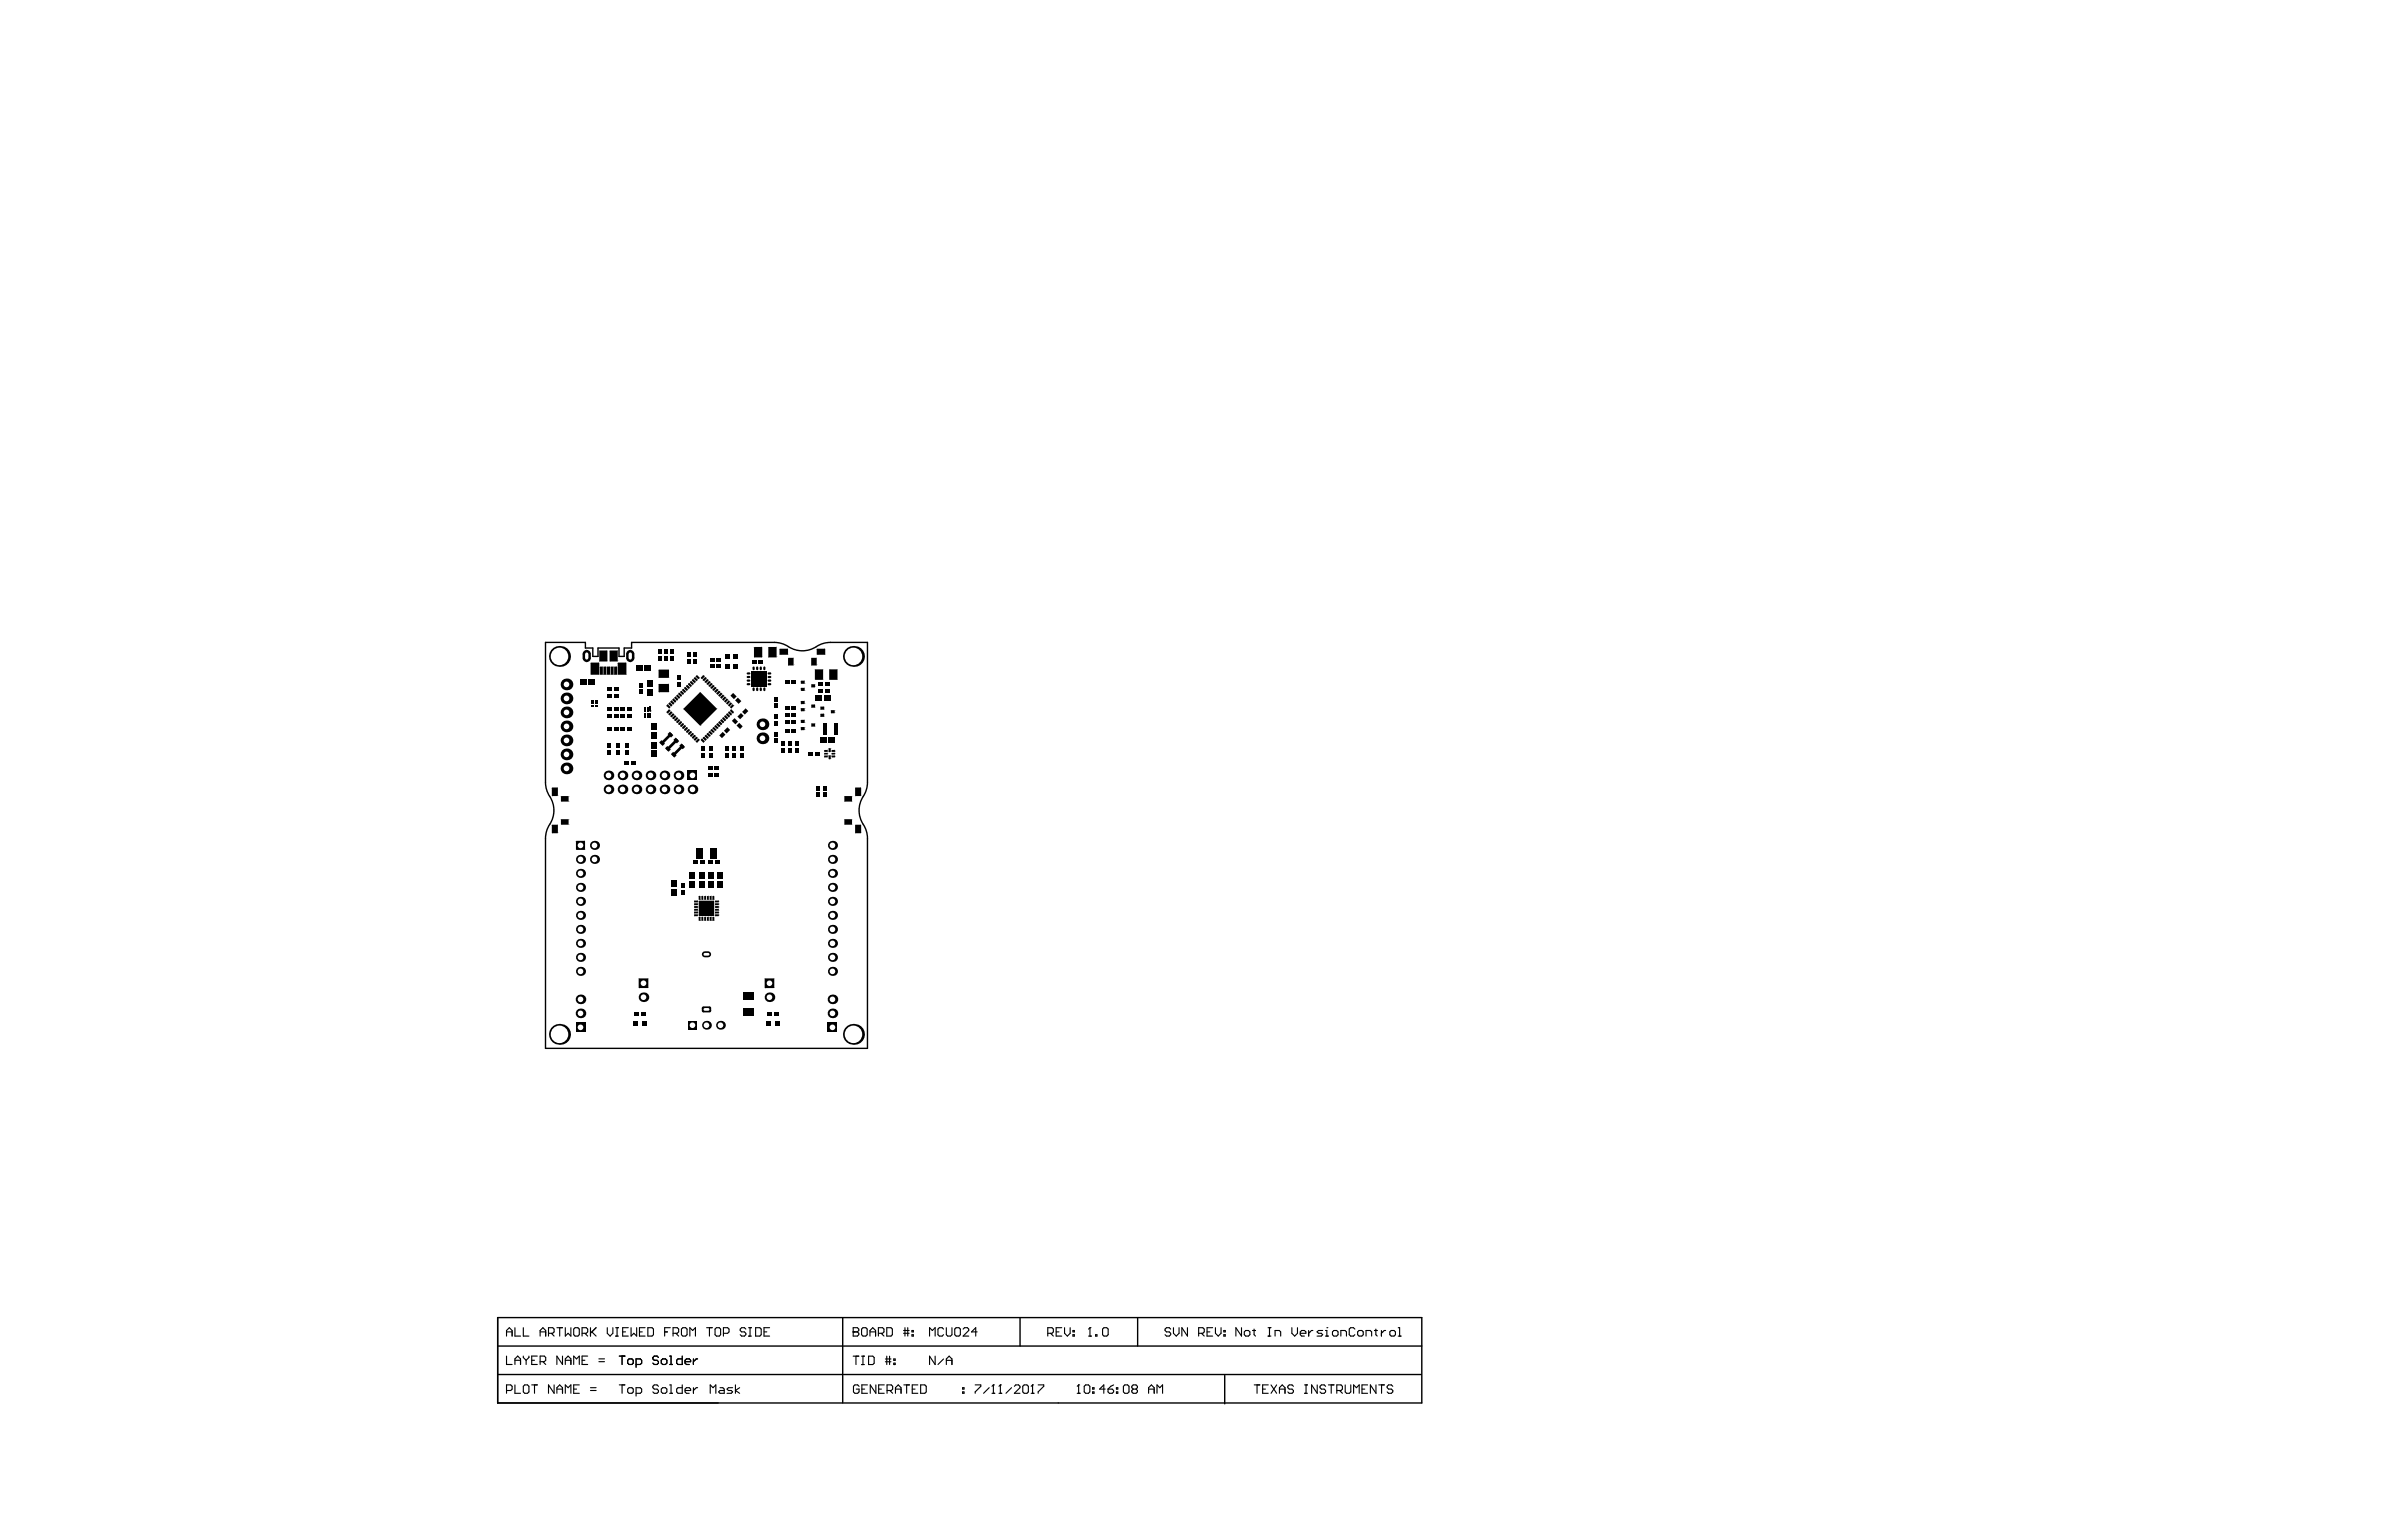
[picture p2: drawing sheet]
<svg xmlns="http://www.w3.org/2000/svg" width="432mm" height="279mm" viewBox="0 0 432 279" stroke-linecap="round" stroke-linejoin="round" font-family="sans-serif">
<path d="M98.9 116.5h7.2v1h1.4v1.5h.9v-1.5h3.8v1.5h.9v-1.5h1.4v-1h25.9l1 .1 1 .4a4.9 4.9 0 0 0 6.1 0l1-.4 1-.1h6.8v25.4l-.2 1-.3 1a4.9 4.9 0 0 0 0 6l.3 1 .2 1.1v38.1h-58.4v-38.1l.1-1.1 .4-1a4.9 4.9 0 0 0 0-6l-.4-1-.1-1zM90.2 238.9h167.5v15.5h-167.5zM152.8 238.9v15.5M184.9 238.9v5.2M206.2 238.9v5.2M90.2 249.2h167.5M90.2 244.1h167.5M222 249.4v5.1" fill="none" stroke="#000" stroke-width=".25"/>
<g fill="none" stroke="#000" stroke-width=".2">
<path d="M91.8 242.3v-1.1l.5-.5 .5 .5v1.1M91.8 245.9v1.5h1M91.8 252.1h.8l.2-.2v-.5l-.2-.3h-.8v1.5M91.8 241.5h1M93.3 240.7v1.6h1.1M93.3 247.4v-1l.6-.5 .5 .5v1M93.3 251.1v1.5h1.1M93.3 246.6h1.1M94.9 251.4l.2-.3h.5l.3 .3v1l-.3 .2h-.5l-.2-.2zM94.9 240.7v1.6h1M94.9 245.9v.2l.5 .5M95.4 246.6v.8"/>
<path d="M95.9 245.9v.2l-.5 .5M96.4 251.1h1M96.4 246.6h.5M96.9 251.1v1.5M97.4 245.9h-1v1.5h1M97.9 241.5h1M97.9 246.9h.8l.2-.3v-.5l-.2-.2h-.8v1.5M97.9 242.3v-1.1l.5-.5 .5 .5v1.1M98.4 246.9l.5 .5M99.4 241.7h.8l.2-.2v-.5l-.2-.3h-.8v1.6M99.9 241.7l.5 .6M100.4 251.1v1.5l-1-1.5v1.5"/>
<path d="M101 252.6v-1l.5-.5 .5 .5v1M101 251.9h1M101 240.7h1M101.5 240.7v1.6M102 245.9v1.5l-1-1.5v1.5M102.5 240.7v1.6l.5-.6 .5 .6v-1.6M102.5 247.4v-1l.5-.5 .5 .5v1M102.5 252.6v-1.5l.5 .5 .5-.5v1.5M102.5 246.6h1M104 251.9h.5M104 247.4v-1.5l.5 .5 .5-.5v1.5M104.3 240.7h.5l.2 .3v1l-.2 .3h-.5l-.3-.3v-1z"/>
<path d="M105 251.1h-1v1.5h1M105.5 241.7h.8l.2-.2v-.5l-.2-.3h-.8v1.6M105.5 246.6h.5M106 241.7l.5 .6M106.5 245.9h-1v1.5h1M107 252.1h1.1M107 251.6h1.1M107 240.7v1.6M107.3 241.5l.8 .8M108.1 240.7l-1.1 1M108.6 246.9h1M108.6 246.4h1"/>
<path d="M110.1 240.7v1l.5 .6 .5-.6v-1M111.6 242.3h.5M111.6 240.7h.5M111.9 240.7v1.6M112.3 251.1h1M112.3 245.9h1M112.8 245.9v1.5M112.8 251.1v1.5M112.9 241.5h.5M113.8 246.6l.2-.2h.5l.3 .2v.6l-.3 .2h-.5l-.2-.2zM113.9 240.7h-1v1.6h1M114 251.6h.5l.3 .3v.5l-.3 .2h-.5l-.2-.2v-.5z"/>
<path d="M114.4 240.7v1.6l.5-.6 .5 .6v-1.6M115.3 252.6h.8l.2-.2v-.5l-.2-.3h-.8v1.5M115.3 247.4h.8l.2-.2v-.6l-.2-.2h-.8v1.5M115.9 241.5h.5M116.9 240.7h-1v1.6h1M117.4 240.7h.8l.3 .3v1l-.3 .3h-.8zM119.4 251.4l-.3-.3h-.5l-.3 .3v.2l.3 .3h.5l.3 .2v.3l-.3 .2h-.5l-.3-.2M119.4 246.1l-.3-.2h-.5l-.3 .2v.3l.3 .2h.5l.3 .3v.3l-.3 .2h-.5l-.3-.2M119.9 246.6l.2-.2h.5l.3 .2v.6l-.3 .2h-.5l-.2-.2zM120.1 251.6h.5l.3 .3v.5l-.3 .2h-.5l-.2-.2v-.5zM120.5 241.5h.5M121.4 251.1h.2v1.5"/>
<path d="M121.4 252.6h.5M121.4 247.4h.5M121.4 245.9h.2v1.5M121.5 240.7h-1v1.6M122 241.7h.8l.2-.2v-.5l-.2-.3h-.8v1.6M122.5 241.7l.5 .6M123.7 251.1v1.5h-.8l-.2-.2v-.5l.2-.3h.8M123.7 245.9v1.5h-.8l-.2-.2v-.6l.2-.2h.8M123.8 240.7h.5l.2 .3v1l-.2 .3h-.5l-.3-.3v-1zM124.2 252.1h1v-.2l-.3-.3h-.5l-.2 .3v.5l.2 .2h.5M124.2 246.9h1v-.3l-.3-.2h-.5l-.2 .2v.6l.2 .2h.5M125.1 242.3v-1.6l.5 .5 .5-.5v1.6"/>
<path d="M125.7 246.4v1M125.7 251.6v1M126.5 251.6h-.3l-.5 .5M126.5 246.4h-.3l-.5 .5M128.1 240.7h1M128.6 240.7v1.6M128.7 252.6v-1.5l.6 .5 .5-.5v1.5M129.6 241l.3-.3h.5l.2 .3v1l-.2 .3h-.5l-.3-.3zM130.5 251.6h.5l.3 .3v.7h-.8l-.2-.2 .2-.3h.8M131.1 241.7h.8l.3-.2v-.5l-.3-.3h-.8v1.6M132.8 251.6h-.8l-.2 .3 .2 .2h.6l.2 .3-.2 .2h-.8M133.3 251.1v1.5"/>
<path d="M134.1 251.6l-.8 .5 .8 .5M135.2 241l-.3-.3h-.5l-.2 .3v.2l.2 .3h.5l.3 .2v.3l-.3 .3h-.5l-.2-.3M135.7 242.3h.5M135.7 240.7h.5M136 240.7v1.6M137 240.7h.7l.3 .3v1l-.3 .3h-.7zM138.5 241.5h.5M139.5 240.7h-1v1.6h1M154.7 241.5h.1M154.7 240.7h.7l.3 .3v.2l-.3 .3 .3 .2v.3l-.3 .3h-.7zM154.7 241.5h.7M154.7 245.9h1"/>
<path d="M155.2 245.9v1.5M155.7 251.4l-.2-.3h-.5l-.3 .3v1l.3 .2h.5l.2-.2v-.5h-.5M156.2 241l.2-.3h.5l.3 .3v1l-.3 .3h-.5l-.2-.3zM156.2 247.4h.5M156.2 245.9h.5M156.2 251.9h.5M156.4 245.9v1.5M157.3 251.1h-1.1v1.5h1.1M157.5 245.9h.7l.3 .2v1.1l-.3 .2h-.7zM157.7 241.5h1M157.7 242.3v-1.1l.5-.5 .5 .5v1.1M158.8 251.1v1.5l-1-1.5v1.5"/>
<path d="M159.2 241.7h.8l.2-.2v-.5l-.2-.3h-.8v1.6M159.3 251.9h.5M159.7 241.7l.5 .6M160.3 251.1h-1v1.5h1M160.5 246.9h1M160.5 246.4h1M160.8 240.7h.7l.3 .3v1l-.3 .3h-.7zM160.8 245.9v1.5M160.8 252.1h.8l.2-.2v-.5l-.2-.3h-.8v1.5M161.3 245.9v1.5M161.3 252.1l.5 .5M162 247.2h.3v.2h-.3z"/>
<path d="M162 246.4h.3v.3h-.3zM162.3 251.9h1M162.3 252.6v-1l.5-.5 .5 .5v1M163.8 241.7h1M163.8 241.2h1M163.8 251.1h1.1M164 240.7v1.6M164.4 251.1v1.5M164.6 240.7v1.6M165.3 242h.3v.3h-.3zM165.3 241.2h.3v.3h-.3zM165.4 251.9h.5"/>
<path d="M166.4 251.1h-1v1.5h1M166.9 251.1h.8l.2 .3v1l-.2 .2h-.8zM168.5 242.3v-1.6l.5 .5 .5-.5v1.6M169.5 245.9v1.5l-1-1.5v1.5M171 241l-.2-.3h-.5l-.3 .3v1l.3 .3h.5l.2-.3M171 246.4l-1 1M171.5 240.7v1.3l.3 .3h.5l.3-.3v-1.3M171.5 246.7h1.1M171.5 247.4v-1l.6-.5 .5 .5v1M173.1 241l.2-.3h.5l.3 .3v1l-.3 .3h-.5l-.2-.3zM174.5 252.4h.3v.2h-.3zM174.5 251.6h.3v.3h-.3z"/>
<path d="M174.6 241l.2-.3h.6l.2 .3v.2l-1 1.1h1M176.8 251.1h1v.3l-1 1v.2M177.1 241.5h-1l.8-.8v1.6M179.3 251.6l-1 1M179.8 252.6h.5M180.1 251.1h.1M180.1 251.1v1.5M180.1 251.1l-.3 .3M181.1 252.6h.5M181.3 251.1h.1M181.3 251.1l-.2 .3M181.3 251.1v1.5"/>
<path d="M183.4 251.6l-1 1M183.9 251.4l.2-.3h.5l.3 .3v.2l-1 1h1M185.4 251.4l.3-.3h.5l.2 .3v1l-.2 .2h-.5l-.3-.2zM186.9 252.6h.5M187.2 251.1h.1M187.2 251.1v1.5M187.2 251.1l-.3 .3M188.2 251.1h1v.3l-1 1v.2M189.9 241.7h.8l.2-.2v-.5l-.2-.3h-.8v1.6M190.4 241.7l.5 .6M191.5 241.5h.5M192.5 240.7h-1v1.6h1"/>
<path d="M193 240.7v1l.5 .6 .5-.6v-1M194.5 242h.3v.3h-.3zM194.5 241.2h.3v.3h-.3zM195.3 252.6h.5M195.5 251.1h.1M195.5 251.1v1.5M195.5 251.1l-.2 .3M196.5 251.4l.3-.3h.5l.3 .3v1l-.3 .2h-.5l-.3-.2zM197.3 242.3h.5M197.6 240.7h.1M197.6 240.7v1.6M197.6 240.7l-.3 .3"/>
<path d="M198.1 252.4h.2v.2h-.2zM198.1 251.6h.2v.3h-.2zM198.6 242h.3v.3h-.3zM200.1 240.7h.5l.3 .3v1l-.3 .3h-.5l-.2-.3v-1zM200.3 251.9h-1l.8-.8v1.5M200.9 251.9h.7l.3 .2v.3l-.3 .2h-.5l-.2-.2zM201.9 251.1l-.5 .3-.5 .5M202.4 252.4h.2v.2h-.2zM202.4 251.6h.2v.3h-.2zM203.6 251.4l.3-.3h.5l.3 .3v1l-.3 .2h-.5l-.3-.2zM205.4 251.9l-.2-.3v-.2l.2-.3h.5l.3 .3v.2l-.3 .3M205.4 251.9l-.2 .2v.3l.2 .2h.5l.3-.2v-.3l-.3-.2"/>
<path d="M205.4 251.9h.5M208.2 251.9h1M208.2 252.6v-1l.5-.5 .5 .5v1M209.7 252.6v-1.5l.5 .5 .6-.5v1.5M212.2 241l-.2-.3h-.5l-.3 .3v.2l.3 .3h.5l.2 .2v.3l-.2 .3h-.5l-.3-.3M212.7 240.7v1l.5 .6 .5-.6v-1M215.3 240.7v1.6l-1.1-1.6v1.6M217.3 241.7h.7l.3-.2v-.5l-.3-.3h-.7v1.6M217.8 241.7l.5 .6M218.8 241.5h.5M219.8 240.7h-1v1.6h1M220.3 240.7v1l.5 .6 .5-.6v-1"/>
<path d="M221.9 242h.2v.3h-.2zM221.9 241.2h.2v.3h-.2zM225.1 240.7v1.6l-1.1-1.6v1.6M225.8 241.2h.5l.3 .3v.5l-.3 .3h-.5l-.2-.3v-.5zM227.1 241.2h.5M227.3 241v1l.3 .3M227.4 251.1h1M227.9 251.1v1.5M228.9 251.9h.5M229.9 242.3h.5M229.9 240.7h.5M229.9 251.1h-1v1.5h1"/>
<path d="M230.1 240.7v1.6M230.4 251.1l1 1.5M231.1 242.3v-1.1h.8l.3 .3v.8M231.4 251.1l-1 1.5M231.9 251.9h1M231.9 252.6v-1l.5-.5 .5 .5v1M234.2 240.7v1l.5 .6 .5-.6v-1M234.5 251.4l-.3-.3h-.5l-.2 .3v.2l.2 .3h.5l.3 .2v.3l-.3 .2h-.5l-.2-.2M235.7 241.7h1v-.2l-.2-.3h-.5l-.3 .3v.5l.3 .3h.5M236.5 251.1h.5M236.5 252.6h.5M236.7 251.1v1.5"/>
<path d="M237.2 241.2v1.1M238 241.2h-.3l-.5 .5M238.8 251.1v1.5l-1-1.5v1.5M239.8 241.2h-.8l-.2 .3 .2 .2h.5l.3 .3-.3 .3h-.7M240.3 242.3h.5M240.3 241.2h.2v1.1M240.3 251.4l-.3-.3h-.5l-.2 .3v.2l.2 .3h.5l.3 .2v.3l-.3 .2h-.5l-.2-.2M240.5 240.7h.1M240.8 251.1h1M241.3 251.1v1.5M241.8 241.2h.5l.3 .3v.5l-.3 .3h-.5l-.3-.3v-.5zM242.3 252.1h.8l.2-.2v-.5l-.2-.3h-.8v1.5"/>
<path d="M242.8 252.1l.5 .5M243.1 242.3v-1.1h.7l.3 .3v.8M243.9 251.1v1.3l.2 .2h.5l.3-.2v-1.3M245.4 252.6v-1.5l.5 .5 .5-.5v1.5M245.6 241l-.3-.3h-.5l-.2 .3v1l.2 .3h.5l.3-.3M246.4 241.2h.5l.2 .3v.5l-.2 .3h-.5l-.3-.3v-.5zM246.9 251.9h.5M247.6 242.3v-1.1h.8l.2 .3v.8M247.9 251.1h-1v1.5h1M249.2 241.2h.5M249.4 241v1l.3 .3M249.4 251.1v1.5l-1-1.5v1.5"/>
<path d="M249.9 251.1h1.1M250.4 241.2v1.1M250.4 251.1v1.5M251.2 241.2h-.3l-.5 .5M252.2 241.2h.5l.3 .3v.5l-.3 .3h-.5l-.3-.3v-.5zM252.5 251.4l-.3-.3h-.5l-.2 .3v.2l.2 .3h.5l.3 .2v.3l-.3 .2h-.5l-.2-.2M253.5 242.3h.5M253.5 240.7h.2v1.6"/>
</g>
<path d="M117.8 128.8h.2l.1 .1-.3 .2zM119.9 134.2l.6 .6-.4 .4-.6-.6zM120.9 135.3l.7 .6-.4 .4-.6-.6zM121.4 132.7l.6 .6-.3 .4-.7-.6zM122 136.4l.6 .5-.3 .5-.7-.7zM122.5 133.8l.6 .6-.4 .4-.6-.6zM123.5 134.8l.7 .6-.4 .4-.7-.6z" fill="#000"/>
<path d="M124.7 185.1h1.6v1.6h-1.6z" fill-rule="evenodd" fill="#000"/>
<circle cx="125.5" cy="185.9" r=".51" fill="#fff"/>
<circle cx="107.8" cy="155.8" r=".82" fill="#000"/>
<circle cx="107.8" cy="155.8" r=".51" fill="#fff"/>
<path d="M115.9 177.4h1.5l.1 .1v1.6l-.1 .1h-1.5l-.1-.1v-1.6z" fill-rule="evenodd" fill="#000"/>
<g fill="#000">
<path d="M115.8 177.5h.1zM115.8 177.4l.1 .1z"/>
<path d="M115.9 179.1v.1zM115.8 179.1l.1 .1z"/>
<path d="M117.4 179.1h.1zM117.4 179.1h.1l-.1 .1z"/>
<path d="M117.4 177.4v.1zM117.4 177.4l.1 .1z"/>
</g>
<circle cx="116.7" cy="178.3" r=".51" fill="#fff"/>
<path d="M138.7 177.4h1.6l.1 .1v1.6l-.1 .1h-1.6l-.1-.1v-1.6z" fill-rule="evenodd" fill="#000"/>
<g fill="#000">
<path d="M138.6 177.5h.1zM138.6 177.4l.1 .1z"/>
<path d="M138.7 179.1v.1zM138.6 179.1l.1 .1z"/>
<path d="M140.3 179.1h.1zM140.3 179.1h.1l-.1 .1z"/>
<path d="M140.3 177.4v.1zM140.3 177.4l.1 .1z"/>
</g>
<circle cx="139.5" cy="178.3" r=".51" fill="#fff"/>
<path d="M150 185.4h1.8v1.8h-1.8z" fill-rule="evenodd" fill="#000"/>
<circle cx="150.9" cy="186.3" r=".51" fill="#fff"/>
<circle cx="150.9" cy="176.1" r=".82" fill="#000"/>
<circle cx="150.9" cy="176.1" r=".51" fill="#fff"/>
<circle cx="150.9" cy="166" r=".82" fill="#000"/>
<circle cx="150.9" cy="166" r=".51" fill="#fff"/>
<circle cx="150.9" cy="155.8" r=".82" fill="#000"/>
<circle cx="150.9" cy="155.8" r=".51" fill="#fff"/>
<circle cx="101.4" cy="187.5" r="1.9" fill="#000"/>
<circle cx="101.4" cy="187.5" r="1.59" fill="#fff"/>
<circle cx="102.7" cy="136.8" r="1.06" fill="#000"/>
<circle cx="102.7" cy="136.8" r=".51" fill="#fff"/>
<circle cx="102.7" cy="139.3" r="1.06" fill="#000"/>
<circle cx="102.7" cy="139.3" r=".51" fill="#fff"/>
<circle cx="102.7" cy="126.6" r="1.06" fill="#000"/>
<circle cx="102.7" cy="126.6" r=".51" fill="#fff"/>
<circle cx="102.7" cy="129.2" r="1.06" fill="#000"/>
<circle cx="102.7" cy="129.2" r=".51" fill="#fff"/>
<circle cx="102.7" cy="131.7" r="1.06" fill="#000"/>
<circle cx="102.7" cy="131.7" r=".51" fill="#fff"/>
<circle cx="102.7" cy="124.1" r="1.06" fill="#000"/>
<circle cx="102.7" cy="124.1" r=".51" fill="#fff"/>
<circle cx="107.8" cy="153.3" r=".82" fill="#000"/>
<circle cx="107.8" cy="153.3" r=".51" fill="#fff"/>
<circle cx="110.3" cy="143.1" r=".87" fill="#000"/>
<circle cx="110.3" cy="143.1" r=".51" fill="#fff"/>
<circle cx="110.3" cy="140.6" r=".87" fill="#000"/>
<circle cx="110.3" cy="140.6" r=".51" fill="#fff"/>
<path d="M106.4 117.8l.7 .8v.7l-.7 .7-.8-.7v-.7z" fill-rule="evenodd" fill="#000"/>
<g fill="#000">
<path d="M106.4 119.3h.7zM106.4 119.3h.7a.75 .75 0 0 1-.7 .7z"/>
<path d="M106.4 117.8v.8zM106.4 117.8a.75 .75 0 0 1 .7 .8h-.7z"/>
<path d="M105.6 118.6h.8zM105.8 118.1l.6-.3v.8h-.8z"/>
<path d="M106.4 119.3v.7zM105.6 119.3h.8v.7a.75 .75 0 0 1-.8-.7z"/>
<circle cx="116.7" cy="180.8" r=".87"/>
</g>
<path d="M106.4 118.6v.7" fill="none" stroke="#fff" stroke-width=".6"/>
<circle cx="116.7" cy="180.8" r=".51" fill="#fff"/>
<circle cx="115.4" cy="143.1" r=".87" fill="#000"/>
<circle cx="115.4" cy="143.1" r=".51" fill="#fff"/>
<circle cx="117.9" cy="143.1" r=".87" fill="#000"/>
<circle cx="117.9" cy="143.1" r=".51" fill="#fff"/>
<circle cx="120.5" cy="143.1" r=".87" fill="#000"/>
<circle cx="120.5" cy="143.1" r=".51" fill="#fff"/>
<circle cx="115.4" cy="140.6" r=".87" fill="#000"/>
<circle cx="115.4" cy="140.6" r=".51" fill="#fff"/>
<circle cx="117.9" cy="140.6" r=".87" fill="#000"/>
<circle cx="117.9" cy="140.6" r=".51" fill="#fff"/>
<circle cx="120.5" cy="140.6" r=".87" fill="#000"/>
<circle cx="120.5" cy="140.6" r=".51" fill="#fff"/>
<circle cx="128.1" cy="185.9" r=".8" fill="#000"/>
<circle cx="128.1" cy="185.9" r=".51" fill="#fff"/>
<path d="M127.2 182.8l.3-.3h1.1l.3 .3v.5l-.3 .3h-1.1l-.3-.3z" fill-rule="evenodd" fill="#000"/>
<g fill="#000">
<path d="M127.2 182.8h.3zM127.4 182.5h.1v.3h-.3z"/>
<path d="M127.5 183.3v.3zM127.2 183.3h.3v.3z"/>
<path d="M128.6 183.3h.3zM128.6 183.3h.3l-.1 .2-.2 .1z"/>
<path d="M128.6 182.5v.3zM128.6 182.5l.3 .3h-.3z"/>
<circle cx="123" cy="143.1" r=".87"/>
</g>
<path d="M127.8 173h.6M127.8 183h.6" fill="none" stroke="#fff" stroke-width=".5"/>
<path d="M127.8 173h.6" fill="none" stroke="#000" stroke-width="1.1"/>
<circle cx="123" cy="143.1" r=".51" fill="#fff"/>
<circle cx="125.5" cy="143.1" r=".87" fill="#000"/>
<circle cx="125.5" cy="143.1" r=".51" fill="#fff"/>
<circle cx="123" cy="140.6" r=".87" fill="#000"/>
<circle cx="123" cy="140.6" r=".51" fill="#fff"/>
<path d="M124.7 139.7h1.7v1.8h-1.7z" fill-rule="evenodd" fill="#000"/>
<circle cx="125.5" cy="140.6" r=".51" fill="#fff"/>
<circle cx="130.6" cy="185.9" r=".8" fill="#000"/>
<circle cx="130.6" cy="185.9" r=".51" fill="#fff"/>
<circle cx="139.5" cy="180.8" r=".87" fill="#000"/>
<circle cx="139.5" cy="180.8" r=".51" fill="#fff"/>
<circle cx="150.9" cy="183.7" r=".87" fill="#000"/>
<circle cx="150.9" cy="183.7" r=".51" fill="#fff"/>
<circle cx="150.9" cy="181.2" r=".87" fill="#000"/>
<circle cx="150.9" cy="181.2" r=".51" fill="#fff"/>
<circle cx="150.9" cy="168.5" r=".82" fill="#000"/>
<circle cx="150.9" cy="168.5" r=".51" fill="#fff"/>
<circle cx="150.9" cy="171" r=".82" fill="#000"/>
<circle cx="150.9" cy="171" r=".51" fill="#fff"/>
<circle cx="150.9" cy="160.9" r=".82" fill="#000"/>
<circle cx="150.9" cy="160.9" r=".51" fill="#fff"/>
<circle cx="150.9" cy="163.4" r=".82" fill="#000"/>
<circle cx="150.9" cy="163.4" r=".51" fill="#fff"/>
<circle cx="150.9" cy="153.3" r=".82" fill="#000"/>
<circle cx="150.9" cy="153.3" r=".51" fill="#fff"/>
<circle cx="102.7" cy="134.2" r="1.06" fill="#000"/>
<circle cx="102.7" cy="134.2" r=".51" fill="#fff"/>
<circle cx="101.4" cy="119" r="1.9" fill="#000"/>
<circle cx="101.4" cy="119" r="1.59" fill="#fff"/>
<circle cx="150.9" cy="173.6" r=".82" fill="#000"/>
<circle cx="150.9" cy="173.6" r=".51" fill="#fff"/>
<circle cx="150.9" cy="158.4" r=".82" fill="#000"/>
<circle cx="150.9" cy="158.4" r=".51" fill="#fff"/>
<path d="M104.4 185.4h1.7v1.8h-1.7z" fill-rule="evenodd" fill="#000"/>
<circle cx="105.2" cy="186.3" r=".51" fill="#fff"/>
<circle cx="105.2" cy="176.1" r=".82" fill="#000"/>
<circle cx="105.2" cy="176.1" r=".51" fill="#fff"/>
<circle cx="105.2" cy="166" r=".82" fill="#000"/>
<circle cx="105.2" cy="166" r=".51" fill="#fff"/>
<circle cx="105.2" cy="155.8" r=".82" fill="#000"/>
<circle cx="105.2" cy="155.8" r=".51" fill="#fff"/>
<circle cx="105.2" cy="183.7" r=".87" fill="#000"/>
<circle cx="105.2" cy="183.7" r=".51" fill="#fff"/>
<circle cx="105.2" cy="181.2" r=".87" fill="#000"/>
<circle cx="105.2" cy="181.2" r=".51" fill="#fff"/>
<circle cx="105.2" cy="168.5" r=".82" fill="#000"/>
<circle cx="105.2" cy="168.5" r=".51" fill="#fff"/>
<circle cx="105.2" cy="171" r=".82" fill="#000"/>
<circle cx="105.2" cy="171" r=".51" fill="#fff"/>
<circle cx="105.2" cy="160.9" r=".82" fill="#000"/>
<circle cx="105.2" cy="160.9" r=".51" fill="#fff"/>
<circle cx="105.2" cy="163.4" r=".82" fill="#000"/>
<circle cx="105.2" cy="163.4" r=".51" fill="#fff"/>
<path d="M104.5 152.5l1.6 .1-.1 1.5-1.6-.1z" fill-rule="evenodd" fill="#000"/>
<g fill="#000">
<path d="M104.4 152.6h.1zM104.4 152.5l.1 .1z"/>
<path d="M104.5 154v.1zM104.4 154l.1 .1z"/>
<path d="M106 154h.1zM106 154h.1l-.1 .1z"/>
<path d="M106 152.5v.1zM106 152.5l.1 .1z"/>
</g>
<circle cx="105.2" cy="153.3" r=".51" fill="#fff"/>
<circle cx="112.8" cy="143.1" r=".87" fill="#000"/>
<circle cx="112.8" cy="143.1" r=".51" fill="#fff"/>
<circle cx="112.8" cy="140.6" r=".87" fill="#000"/>
<circle cx="112.8" cy="140.6" r=".51" fill="#fff"/>
<path d="M114.3 117.8l.7 .8v.7l-.7 .7-.8-.7v-.7z" fill-rule="evenodd" fill="#000"/>
<g fill="#000">
<path d="M114.3 119.3h.7zM114.3 119.3h.7a.75 .75 0 0 1-.7 .7z"/>
<path d="M114.3 117.8v.8zM114.3 117.8a.75 .75 0 0 1 .7 .8h-.7z"/>
<path d="M113.5 118.6h.8zM113.7 118.1l.6-.3v.8h-.8z"/>
<path d="M114.3 119.3v.7zM113.5 119.3h.8v.7a.75 .75 0 0 1-.8-.7z"/>
<circle cx="138.2" cy="131.3" r="1.06"/>
</g>
<path d="M114.3 118.6v.7" fill="none" stroke="#fff" stroke-width=".6"/>
<circle cx="138.2" cy="131.3" r=".51" fill="#fff"/>
<circle cx="154.7" cy="187.5" r="1.9" fill="#000"/>
<circle cx="154.7" cy="187.5" r="1.59" fill="#fff"/>
<circle cx="105.2" cy="173.6" r=".82" fill="#000"/>
<circle cx="105.2" cy="173.6" r=".51" fill="#fff"/>
<circle cx="105.2" cy="158.4" r=".82" fill="#000"/>
<circle cx="105.2" cy="158.4" r=".51" fill="#fff"/>
<circle cx="138.2" cy="133.9" r="1.06" fill="#000"/>
<circle cx="138.2" cy="133.9" r=".51" fill="#fff"/>
<circle cx="154.7" cy="119" r="1.9" fill="#000"/>
<circle cx="154.7" cy="119" r="1.59" fill="#fff"/>
<g fill="#000">
<path d="M108.7 117.9h1.3l.1 .1v1.8l-.1 .1h-1.3l-.1-.1v-1.8z" fill-rule="evenodd"/>
<path d="M110.5 118l.1-.1h1.3l.1 .1v1.8l-.1 .1h-1.3l-.1-.1z" fill-rule="evenodd"/>
<path d="M119.2 118.9h.7v.9h-.7z" fill-rule="evenodd"/>
<path d="M119.2 117.7h.7v.9h-.7z" fill-rule="evenodd"/>
<path d="M120.4 118.9h.7v.9h-.7z" fill-rule="evenodd"/>
<path d="M120.4 117.7h.7v.9h-.7z" fill-rule="evenodd"/>
<path d="M121.5 118.9h.7v.9h-.7z" fill-rule="evenodd"/>
<path d="M121.5 117.7h.7v.9h-.7z" fill-rule="evenodd"/>
<path d="M124.5 119.4h.7v.9h-.7z" fill-rule="evenodd"/>
<path d="M124.5 118.2h.7v.9h-.7z" fill-rule="evenodd"/>
<path d="M125.6 119.4h.7v.9h-.7z" fill-rule="evenodd"/>
<path d="M125.6 118.2h.7v.9h-.7z" fill-rule="evenodd"/>
<path d="M128.7 119.3h.9v.7h-.9z" fill-rule="evenodd"/>
<path d="M129.9 119.3h.9v.7h-.9z" fill-rule="evenodd"/>
<path d="M131.4 118.6h.9v.9h-.9z" fill-rule="evenodd"/>
<path d="M132.9 118.6h.9v.9h-.9z" fill-rule="evenodd"/>
<path d="M136.8 117.3h1.3l.1 .1v1.7l-.1 .1h-1.3l-.1-.1v-1.7z" fill-rule="evenodd"/>
<path d="M139.3 117.4l.1-.1h1.3l.1 .1v1.7l-.1 .1h-1.3l-.1-.1z" fill-rule="evenodd"/>
<path d="M141.4 117.6h1.4l.1 1-.1 .1h-1.4l-.1-.1z" fill-rule="evenodd"/>
<path d="M143 119.3l.9 .1v1.2l-.1 .1-.9-.1v-1.2z" fill-rule="evenodd"/>
<path d="M147.1 119.4v-.1l.9 .1v1.2l-.1 .1-.8-.1z" fill-rule="evenodd"/>
<path d="M148.1 117.6h1.4l.1 1-.1 .1h-1.4l-.1-.1z" fill-rule="evenodd"/>
<path d="M105.2 123.1h1.1v1h-1.1z" fill-rule="evenodd"/>
<path d="M107.3 127.9h.4v.3h-.4z" fill-rule="evenodd"/>
<path d="M107.3 127.4h.4v.3h-.4z" fill-rule="evenodd"/>
<path d="M107.3 126.9h.4v.3h-.4z" fill-rule="evenodd"/>
<path d="M106.8 123.1h1v1h-1z" fill-rule="evenodd"/>
<path d="M107.9 127.9h.4v.3h-.4z" fill-rule="evenodd"/>
<path d="M107.9 126.9h.4v.3h-.4z" fill-rule="evenodd"/>
<path d="M107.9 127.4h.4v.3h-.4z" fill-rule="evenodd"/>
<path d="M107.2 120.1h1.3l.1 .1v2l-.1 .1h-1.3l-.1-.1v-2z" fill-rule="evenodd"/>
<path d="M108.8 120.9l.5 .1v1.2l-.1 .1-.5-.1v-1.2z" fill-rule="evenodd"/>
<path d="M109.4 121l.1-.1 .4 .1v1.2l-.1 .1-.4-.1z" fill-rule="evenodd"/>
<path d="M110 134.7h.7v.9h-.7z" fill-rule="evenodd"/>
<path d="M110 135.9h.7v.9h-.7z" fill-rule="evenodd"/>
<path d="M110 131.9h.9v.7h-.9z" fill-rule="evenodd"/>
<path d="M110 129.5h.9v.7h-.9z" fill-rule="evenodd"/>
<path d="M110 124.6h.9v.7h-.9z" fill-rule="evenodd"/>
<path d="M110 128.2h.9v.7h-.9z" fill-rule="evenodd"/>
<path d="M110 125.9h.9v.7h-.9z" fill-rule="evenodd"/>
<path d="M110.1 120.9l.5 .1v1.2l-.1 .1-.5-.1v-1.2z" fill-rule="evenodd"/>
<path d="M111.2 131.9h.9v.7h-.9z" fill-rule="evenodd"/>
<path d="M111.2 129.5h.9v.7h-.9z" fill-rule="evenodd"/>
<path d="M111.2 124.6h.9v.7h-.9z" fill-rule="evenodd"/>
<path d="M111.2 128.2h.9v.7h-.9z" fill-rule="evenodd"/>
<path d="M111.2 125.9h.9v.7h-.9z" fill-rule="evenodd"/>
<path d="M110.7 121l.1-.1 .4 .1v1.2l-.1 .1-.4-.1z" fill-rule="evenodd"/>
<path d="M111.4 120.9l.5 .1v1.2l-.1 .1-.5-.1v-1.2z" fill-rule="evenodd"/>
<path d="M111.6 134.7h.7v.9h-.7z" fill-rule="evenodd"/>
<path d="M111.6 135.9h.7v.9h-.7z" fill-rule="evenodd"/>
<path d="M112.4 129.5h.9v.7h-.9z" fill-rule="evenodd"/>
<path d="M113.3 134.7h.7v.9h-.7z" fill-rule="evenodd"/>
<path d="M113.3 135.9h.7v.9h-.7z" fill-rule="evenodd"/>
<path d="M112.4 131.9h.9v.7h-.9z" fill-rule="evenodd"/>
<path d="M112.4 128.2h.9v.7h-.9z" fill-rule="evenodd"/>
<path d="M112 120.2l.1-.1h1.4l.1 .1v2l-.1 .1h-1.4l-.1-.1z" fill-rule="evenodd"/>
<path d="M113.6 129.5h.9v.7h-.9z" fill-rule="evenodd"/>
<path d="M113.2 138h.9v.7h-.9z" fill-rule="evenodd"/>
<path d="M113.6 131.9h.9v.7h-.9z" fill-rule="evenodd"/>
<path d="M113.6 128.2h.9v.7h-.9z" fill-rule="evenodd"/>
<path d="M114.4 138h.9v.7h-.9z" fill-rule="evenodd"/>
<path d="M115.3 120.7h1.1v1h-1.1z" fill-rule="evenodd"/>
<path d="M115.8 125h.7v.9h-.7z" fill-rule="evenodd"/>
<path d="M115.8 123.8h.7v.9h-.7z" fill-rule="evenodd"/>
<path d="M116.7 129.4h.4v.8h-.4z" fill-rule="evenodd"/>
<path d="M116.9 120.7h1.1v1h-1.1z" fill-rule="evenodd"/>
<path d="M116.7 128.2h.4v.8h-.4z" fill-rule="evenodd"/>
<path d="M117.2 129.4h.4v.8h-.4z" fill-rule="evenodd"/>
<path d="M117.3 125h1v1.1h-1z" fill-rule="evenodd"/>
<path d="M117.3 123.4h1v1.1h-1z" fill-rule="evenodd"/>
<path d="M117.2 128.2h.4v.8h-.4z" fill-rule="evenodd"/>
<path d="M117.7 129.4h.4v.8h-.4z" fill-rule="evenodd"/>
<path d="M117.7 128.2h.4v.7h-.4z" fill-rule="evenodd"/>
<path d="M118 132.8h1.1v1.1h-1.1z" fill-rule="evenodd"/>
<path d="M118 131.2h1.1v1.1h-1.1z" fill-rule="evenodd"/>
<path d="M118 136.1h1.1v1.1h-1.1z" fill-rule="evenodd"/>
<path d="M118 134.5h1.1v1.1h-1.1z" fill-rule="evenodd"/>
<path d="M121.6 132.8l.3 .4-1.9 1.9-.3-.4z" fill-rule="evenodd"/>
<path d="M122.6 133.9l.4 .3-1.9 1.9-.4-.3z" fill-rule="evenodd"/>
<path d="M121 127.8h.1l.4 .3-.1 .3h-.2l-.3-.4z" fill-rule="evenodd"/>
<path d="M119.5 121.4h1.7l.1 .1v1.3l-.1 .1h-1.7l-.1-.1v-1.3z" fill-rule="evenodd"/>
<path d="M119.5 124h1.7l.1 .1v1.3l-.1 .1h-1.7l-.1-.1v-1.3z" fill-rule="evenodd"/>
<path d="M121.2 128.7h.2l.1 .3-.4 .3h-.1l-.1-.3z" fill-rule="evenodd"/>
<path d="M121.3 127.4h.2l.3 .4-.1 .2h-.1l-.4-.3z" fill-rule="evenodd"/>
<path d="M123.7 134.9l.3 .4-1.9 1.9-.3-.4z" fill-rule="evenodd"/>
<path d="M121.6 129h.1l.1 .3-.3 .4h-.2l-.1-.3z" fill-rule="evenodd"/>
<path d="M121.6 127.2l.2-.1 .4 .3v.2l-.3 .1-.3-.4z" fill-rule="evenodd"/>
<path d="M121.6 129.7l.3-.3 .3 .1v.2l-.4 .3-.2-.1z" fill-rule="evenodd"/>
<path d="M121.9 126.8l.3-.1 .3 .4v.1l-.2 .1-.4-.3z" fill-rule="evenodd"/>
<path d="M122.3 129.7h.1l.1 .3-.3 .4h-.2l-.1-.3z" fill-rule="evenodd"/>
<path d="M122.3 126.5l.2-.1 .4 .3v.2l-.3 .1-.3-.4z" fill-rule="evenodd"/>
<path d="M122.8 123.6h.7v.9h-.7z" fill-rule="evenodd"/>
<path d="M122.8 122.4h.7v.9h-.7z" fill-rule="evenodd"/>
<path d="M122.6 130.1h.2l.1 .3-.4 .3h-.1l-.1-.2z" fill-rule="evenodd"/>
<path d="M122.6 126.1l.3-.1 .3 .4v.1l-.2 .1-.4-.3z" fill-rule="evenodd"/>
<path d="M122.6 130.8l.4-.3h.2v.2l-.3 .4-.3-.1z" fill-rule="evenodd"/>
<path d="M123.1 125.6h.1l.4 .4-.1 .3h-.2l-.3-.4z" fill-rule="evenodd"/>
<path d="M123.3 130.8l.3 .1v.2l-.4 .3h-.1l-.1-.2z" fill-rule="evenodd"/>
<path d="M123.4 125.3h.2l.4 .3-.1 .3h-.2l-.4-.3z" fill-rule="evenodd"/>
<path d="M126.9 125.5l3 3-2.9 3-3.1-2.9z" fill-rule="evenodd"/>
<path d="M123.7 131.2l.3 .1v.1l-.4 .4h-.2l-.1-.3z" fill-rule="evenodd"/>
<path d="M123.8 124.9h.2l.3 .4-.1 .3h-.2l-.3-.4z" fill-rule="evenodd"/>
<path d="M124 131.5h.2l.1 .3-.3 .3h-.2l-.1-.2z" fill-rule="evenodd"/>
<path d="M124.1 124.6h.2l.4 .3-.1 .3h-.2l-.4-.3z" fill-rule="evenodd"/>
<path d="M124 132.2l.4-.3 .3 .1v.1l-.4 .4-.3-.1z" fill-rule="evenodd"/>
<path d="M124.5 124.2h.2l.3 .4-.1 .3h-.2l-.3-.4z" fill-rule="evenodd"/>
<path d="M124.7 132.2h.2l.1 .3-.3 .3h-.2l-.1-.2z" fill-rule="evenodd"/>
<path d="M124.8 123.9h.2l.4 .3-.1 .3h-.2l-.4-.4z" fill-rule="evenodd"/>
<path d="M125.1 132.6l.3 .1v.1l-.4 .4h-.2l-.1-.3z" fill-rule="evenodd"/>
<path d="M125.2 123.5h.2l.3 .4-.1 .2h-.1l-.4-.3z" fill-rule="evenodd"/>
<path d="M125.1 133.3l.4-.4 .2 .1v.2l-.3 .3-.3-.1z" fill-rule="evenodd"/>
<path d="M125.5 123.2h.2l.4 .3-.1 .3h-.2l-.3-.4z" fill-rule="evenodd"/>
<path d="M125.8 133.3l.3 .1v.1l-.4 .4h-.1l-.1-.3z" fill-rule="evenodd"/>
<path d="M125.9 122.8h.2l.3 .4-.1 .2h-.1l-.4-.3z" fill-rule="evenodd"/>
<path d="M126.2 133.6h.1l.1 .3-.3 .4h-.2l-.1-.3z" fill-rule="evenodd"/>
<path d="M126.3 122.5h.1l.4 .3-.1 .3h-.2l-.3-.4z" fill-rule="evenodd"/>
<path d="M126.2 134.3l.3-.3 .3 .1v.2l-.4 .3-.2-.1z" fill-rule="evenodd"/>
<path d="M127.2 134h.1l.4 .3-.1 .3h-.2l-.3-.3z" fill-rule="evenodd"/>
<path d="M127.4 122.5l.3 .1v.1l-.4 .4h-.1l-.1-.3z" fill-rule="evenodd"/>
<path d="M127.5 133.6h.2l.4 .4-.1 .3h-.2l-.4-.4z" fill-rule="evenodd"/>
<path d="M127.1 135.4h.7v.9h-.7z" fill-rule="evenodd"/>
<path d="M127.1 136.6h.7v.9h-.7z" fill-rule="evenodd"/>
<path d="M127.8 122.8l.3 .1v.2l-.4 .3h-.2l-.1-.2z" fill-rule="evenodd"/>
<path d="M127.9 133.3h.2l.3 .3-.1 .3h-.2l-.3-.4z" fill-rule="evenodd"/>
<path d="M128.1 123.2h.2l.1 .2-.3 .4h-.2l-.1-.3z" fill-rule="evenodd"/>
<path d="M128.2 132.9h.2l.4 .4-.1 .2h-.2l-.4-.3z" fill-rule="evenodd"/>
<path d="M128.5 123.5l.3 .1v.2l-.4 .3h-.2l-.1-.2z" fill-rule="evenodd"/>
<path d="M128.5 132.7l.3-.1 .3 .3v.2l-.3 .1-.3-.4z" fill-rule="evenodd"/>
<path d="M128.8 123.9l.3 .1v.1l-.3 .4h-.2l-.1-.3z" fill-rule="evenodd"/>
<path d="M128.9 132.2h.2l.4 .4-.1 .2h-.2l-.4-.3z" fill-rule="evenodd"/>
<path d="M128.3 139h.9v.7h-.9z" fill-rule="evenodd"/>
<path d="M128.6 135.4h.7v.9h-.7z" fill-rule="evenodd"/>
<path d="M128.6 136.6h.7v.9h-.7z" fill-rule="evenodd"/>
<path d="M129.2 124.2h.2l.1 .3-.4 .4h-.2l-.1-.3z" fill-rule="evenodd"/>
<path d="M129.2 132l.3-.1 .3 .3v.2l-.3 .1-.3-.4z" fill-rule="evenodd"/>
<path d="M128.7 120.4h.9v.7h-.9z" fill-rule="evenodd"/>
<path d="M129.2 124.9l.3-.3 .3 .1v.2l-.3 .3h-.2z" fill-rule="evenodd"/>
<path d="M129.6 131.5h.2l.4 .4-.1 .2h-.2l-.4-.3z" fill-rule="evenodd"/>
<path d="M129.9 124.9l.3 .1v.2l-.4 .4h-.2l-.1-.3z" fill-rule="evenodd"/>
<path d="M130 131.2h.2l.3 .3-.1 .3h-.1l-.4-.4z" fill-rule="evenodd"/>
<path d="M129.5 139h.9v.7h-.9z" fill-rule="evenodd"/>
<path d="M130.3 125.3h.1l.1 .3-.3 .3h-.2l-.1-.3z" fill-rule="evenodd"/>
<path d="M130.3 130.9l.2-.1 .4 .4v.1l-.3 .1-.3-.3z" fill-rule="evenodd"/>
<path d="M129.9 120.4h.9v.7h-.9z" fill-rule="evenodd"/>
<path d="M130.6 125.6h.2l.1 .3-.4 .4h-.1l-.1-.3z" fill-rule="evenodd"/>
<path d="M130.7 130.5h.2l.3 .3-.1 .3h-.1l-.4-.4z" fill-rule="evenodd"/>
<path d="M131 132.7l.5 .5-.6 .6-.5-.5z" fill-rule="evenodd"/>
<path d="M131 126l.2 .1v.2l-.3 .3h-.2l-.1-.2z" fill-rule="evenodd"/>
<path d="M131 130.2l.2-.1 .4 .4v.1l-.3 .1-.3-.3z" fill-rule="evenodd"/>
<path d="M131.4 120.3h.9v.9h-.9z" fill-rule="evenodd"/>
<path d="M131.3 126.4h.2l.1 .2-.4 .4h-.1l-.1-.3z" fill-rule="evenodd"/>
<path d="M131.4 129.7h.2l.3 .4-.1 .3h-.1l-.4-.4z" fill-rule="evenodd"/>
<path d="M131.2 132.5l.7-.6 .5 .5-.7 .6z" fill-rule="evenodd"/>
<path d="M131.7 126.7h.1l.1 .3-.3 .3h-.2l-.1-.2z" fill-rule="evenodd"/>
<path d="M131.7 129.5l.2-.1 .4 .3v.2l-.3 .1-.3-.3z" fill-rule="evenodd"/>
<path d="M131.4 135.4h.7v.9h-.7z" fill-rule="evenodd"/>
<path d="M131.4 136.6h.7v.9h-.7z" fill-rule="evenodd"/>
<path d="M132 129.1l.3-.1 .3 .4v.2l-.2 .1-.4-.4z" fill-rule="evenodd"/>
<path d="M131.7 127.4l.3-.3 .3 .1v.1l-.4 .4-.2-.1z" fill-rule="evenodd"/>
<path d="M132.9 125.6l.6 .7-.5 .5-.6-.7z" fill-rule="evenodd"/>
<path d="M132.4 127.4l.2 .1v.2l-.3 .3h-.2l-.1-.2z" fill-rule="evenodd"/>
<path d="M132.5 128.7h.1l.4 .3-.1 .3h-.2l-.3-.3z" fill-rule="evenodd"/>
<path d="M132.8 135.4h.7v.9h-.7z" fill-rule="evenodd"/>
<path d="M132.8 136.6h.7v.9h-.7z" fill-rule="evenodd"/>
<path d="M132.9 120.3h.9v.9h-.9z" fill-rule="evenodd"/>
<path d="M132.7 127.8h.2l.1 .2-.4 .4h-.1l-.1-.3z" fill-rule="evenodd"/>
<path d="M133.8 126.5l.6 .6-.5 .5-.6-.6z" fill-rule="evenodd"/>
<path d="M133.2 130.2l.6 .6-.5 .5-.6-.6z" fill-rule="evenodd"/>
<path d="M134.3 129.3l.5 .5-.6 .6-.5-.5z" fill-rule="evenodd"/>
<path d="M134 131.1l.6 .6-.5 .5-.6-.6z" fill-rule="evenodd"/>
<path d="M134.2 135.4h.7v.9h-.7z" fill-rule="evenodd"/>
<path d="M134.2 136.6h.7v.9h-.7z" fill-rule="evenodd"/>
<path d="M134.5 129.1l.7-.7 .5 .5-.7 .7z" fill-rule="evenodd"/>
<path d="M136.2 121.7h2.8v2.8h-2.8z" fill-rule="evenodd"/>
<path d="M136.3 119.7h.9v.7h-.9z" fill-rule="evenodd"/>
<path d="M137.5 119.7h.9v.7h-.9z" fill-rule="evenodd"/>
<path d="M140.3 127.5h.7v.9h-.7z" fill-rule="evenodd"/>
<path d="M140.3 126.3h.7v.9h-.7z" fill-rule="evenodd"/>
<path d="M140.3 132.7h.7v.9h-.7z" fill-rule="evenodd"/>
<path d="M140.3 130.7h.7v.9h-.7z" fill-rule="evenodd"/>
<path d="M140.3 129.5h.7v.9h-.7z" fill-rule="evenodd"/>
<path d="M140.3 133.9h.7v.9h-.7z" fill-rule="evenodd"/>
<path d="M142.2 129.2h.9v.7h-.9z" fill-rule="evenodd"/>
<path d="M142.2 127.9h.9v.7h-.9z" fill-rule="evenodd"/>
<path d="M142.2 132.1h.9v.7h-.9z" fill-rule="evenodd"/>
<path d="M141.7 135.5h.7v.9h-.7z" fill-rule="evenodd"/>
<path d="M141.7 134.3h.7v.9h-.7z" fill-rule="evenodd"/>
<path d="M142.2 123.2h.9v.7h-.9z" fill-rule="evenodd"/>
<path d="M142.2 130.5h.9v.7h-.9z" fill-rule="evenodd"/>
<path d="M143.4 129.2h.9v.7h-.9z" fill-rule="evenodd"/>
<path d="M143.4 127.9h.9v.7h-.9z" fill-rule="evenodd"/>
<path d="M143.4 132.1h.9v.7h-.9z" fill-rule="evenodd"/>
<path d="M142.9 135.5h.7v.9h-.7z" fill-rule="evenodd"/>
<path d="M142.9 134.3h.7v.9h-.7z" fill-rule="evenodd"/>
<path d="M143.4 123.2h.9v.7h-.9z" fill-rule="evenodd"/>
<path d="M143.4 130.5h.9v.7h-.9z" fill-rule="evenodd"/>
<path d="M144.2 135.5h.7v.9h-.7z" fill-rule="evenodd"/>
<path d="M144.2 134.3h.7v.9h-.7z" fill-rule="evenodd"/>
<path d="M145.3 131.8h.5l.1 .5-.6 .1-.1-.1z" fill-rule="evenodd"/>
<path d="M145.3 127.1h.5l.1 .5-.6 .1-.1-.1z" fill-rule="evenodd"/>
<path d="M145.3 124.7h.5l.1 .5-.6 .1-.1-.1z" fill-rule="evenodd"/>
<path d="M145.3 123.4h.5l.1 .5-.6 .1-.1-.1z" fill-rule="evenodd"/>
<path d="M145.3 130.5h.5l.1 .5-.6 .1-.1-.1z" fill-rule="evenodd"/>
<path d="M145.3 128.4h.5l.1 .5-.6 .1-.1-.1z" fill-rule="evenodd"/>
<path d="M146.6 136.3h.9v.7h-.9z" fill-rule="evenodd"/>
<path d="M147.2 131.2h.5l.1 .4-.6 .1-.1-.1z" fill-rule="evenodd"/>
<path d="M147.1 127.8l.6-.1 .1 .5-.6 .1z" fill-rule="evenodd"/>
<path d="M147.1 124.2l.6-.1 .1 .4-.6 .1z" fill-rule="evenodd"/>
<path d="M147.8 136.3h.9v.7h-.9z" fill-rule="evenodd"/>
<path d="M147.8 126h1.1v1h-1.1z" fill-rule="evenodd"/>
<path d="M147.8 121.4h1.3l.1 .1v1.7l-.1 .1h-1.3l-.1-.1v-1.7z" fill-rule="evenodd"/>
<path d="M148.3 124.9h.9v.7h-.9z" fill-rule="evenodd"/>
<path d="M148.3 123.7h.9v.7h-.9z" fill-rule="evenodd"/>
<path d="M148.8 129.4h.5l.1 .5-.6 .1-.1-.1z" fill-rule="evenodd"/>
<path d="M148.8 128.1h.5l.1 .5-.6 .1-.1-.1z" fill-rule="evenodd"/>
<path d="M149.4 126h1.1v1h-1.1z" fill-rule="evenodd"/>
<path d="M149.4 137.1l.6-.1 .1 .2-.6 .1z" fill-rule="evenodd"/>
<path d="M149.4 136.1l.6-.1 .1 .2-.6 .1z" fill-rule="evenodd"/>
<path d="M149.4 136.6l.6-.1 .1 .2-.6 .1z" fill-rule="evenodd"/>
<path d="M149.5 124.9h.9v.7h-.9z" fill-rule="evenodd"/>
<path d="M149.5 123.7h.9v.7h-.9z" fill-rule="evenodd"/>
<path d="M148.7 133.6h1.1v1h-1.1z" fill-rule="evenodd"/>
<path d="M149.1 131h.7v2.1h-.7z" fill-rule="evenodd"/>
<path d="M150.3 135.7l.3 .1-.1 .6-.3-.1z" fill-rule="evenodd"/>
<path d="M150.4 121.4h1.3l.1 .1v1.7l-.1 .1h-1.3l-.1-.1v-1.7z" fill-rule="evenodd"/>
<path d="M150.3 137l.3 .1-.1 .6-.3-.1z" fill-rule="evenodd"/>
<path d="M150.7 137.1l.6-.1 .1 .2-.6 .1z" fill-rule="evenodd"/>
<path d="M150.7 136.1l.6-.1 .1 .2-.6 .1z" fill-rule="evenodd"/>
<path d="M150.7 136.6l.6-.1 .1 .2-.6 .1z" fill-rule="evenodd"/>
<path d="M150.7 128.8h.5l.1 .4-.6 .1-.1-.1z" fill-rule="evenodd"/>
<path d="M150.3 133.6h1.1v1h-1.1z" fill-rule="evenodd"/>
<path d="M151.2 131h.7v2.1h-.7z" fill-rule="evenodd"/>
<path d="M100.1 142.8l1 .1v1.3l-.1 .1-1-.1v-1.3z" fill-rule="evenodd"/>
<path d="M100.1 149.5l1 .1v1.4l-.1 .1-1-.1v-1.4z" fill-rule="evenodd"/>
<path d="M101.8 144.3h1.2l.1 .9-.1 .1h-1.2l-.1-.1z" fill-rule="evenodd"/>
<path d="M101.8 148.5h1.2l.1 .9-.1 .1h-1.2l-.1-.1z" fill-rule="evenodd"/>
<path d="M121.6 159.7h1v1.1h-1z" fill-rule="evenodd"/>
<path d="M125 159.9h1.1v1.1h-1.1z" fill-rule="evenodd"/>
<path d="M125 158.3h1.1v1.1h-1.1z" fill-rule="evenodd"/>
<path d="M126.3 153.7h1.1v1.9h-1.1z" fill-rule="evenodd"/>
<path d="M125.6 156h.9v.7h-.9z" fill-rule="evenodd"/>
<path d="M126.7 159.9h1v1.1h-1z" fill-rule="evenodd"/>
<path d="M126.7 158.3h1v1.1h-1z" fill-rule="evenodd"/>
<path d="M126.8 156h.9v.7h-.9z" fill-rule="evenodd"/>
<path d="M128.4 156h.9v.7h-.9z" fill-rule="evenodd"/>
<path d="M128.4 159.9h1.1v1.1h-1.1z" fill-rule="evenodd"/>
<path d="M128.4 158.3h1.1v1.1h-1.1z" fill-rule="evenodd"/>
<path d="M128.8 153.7h1.1v1.9h-1.1z" fill-rule="evenodd"/>
<path d="M128.3 140.2h.9v.7h-.9z" fill-rule="evenodd"/>
<path d="M129.6 156h.9v.7h-.9z" fill-rule="evenodd"/>
<path d="M130.1 159.9h1v1.1h-1z" fill-rule="evenodd"/>
<path d="M130.1 158.3h1v1.1h-1z" fill-rule="evenodd"/>
<path d="M129.5 140.2h.9v.7h-.9z" fill-rule="evenodd"/>
<path d="M148 143.7h.7v.9h-.7z" fill-rule="evenodd"/>
<path d="M148 142.5h.7v.9h-.7z" fill-rule="evenodd"/>
<path d="M149.3 143.7h.7v.9h-.7z" fill-rule="evenodd"/>
<path d="M149.3 142.5h.7v.9h-.7z" fill-rule="evenodd"/>
<path d="M153.2 148.5h1.2l.1 .9-.1 .1h-1.2l-.1-.1z" fill-rule="evenodd"/>
<path d="M153.2 144.3h1.2l.1 .9-.1 .1h-1.2l-.1-.1z" fill-rule="evenodd"/>
<path d="M155.1 142.8l1 .1v1.3l-.1 .1-1-.1v-1.3z" fill-rule="evenodd"/>
<path d="M155.1 149.5l1 .1v1.4l-.1 .1-1-.1v-1.4z" fill-rule="evenodd"/>
<path d="M121.6 161.3h1v1.1h-1z" fill-rule="evenodd"/>
<path d="M123.5 161.3h.7v.9h-.7z" fill-rule="evenodd"/>
<path d="M123.5 160.1h.7v.9h-.7z" fill-rule="evenodd"/>
<path d="M125.8 165.9l.6-.1 .1 .2-.6 .1z" fill-rule="evenodd"/>
<path d="M125.9 165.3h.5l.1 .2-.6 .1-.1-.1z" fill-rule="evenodd"/>
<path d="M125.9 164.3h.5l.1 .2-.6 .1-.1-.1z" fill-rule="evenodd"/>
<path d="M125.8 163.9l.6-.1 .1 .2-.6 .1z" fill-rule="evenodd"/>
<path d="M125.9 163.3h.5l.1 .2-.6 .1-.1-.1z" fill-rule="evenodd"/>
<path d="M125.8 164.9l.6-.1 .1 .2-.6 .1z" fill-rule="evenodd"/>
<path d="M126.8 166.3l.2 .1-.1 .6-.2-.1z" fill-rule="evenodd"/>
<path d="M126.8 162.5l.2 .1-.1 .6-.2-.1z" fill-rule="evenodd"/>
<path d="M127.3 166.3l.2 .1-.1 .6-.2-.1z" fill-rule="evenodd"/>
<path d="M127.3 162.5l.2 .1-.1 .6-.2-.1z" fill-rule="evenodd"/>
<path d="M127.8 166.3l.2 .1-.1 .6-.2-.1z" fill-rule="evenodd"/>
<path d="M127.8 162.5l.2 .1-.1 .6-.2-.1z" fill-rule="evenodd"/>
<path d="M128.2 166.3l.3 .1-.1 .6-.3-.1z" fill-rule="evenodd"/>
<path d="M128.2 162.5l.3 .1-.1 .6-.3-.1z" fill-rule="evenodd"/>
<path d="M128.7 166.3l.3 .1-.1 .6-.3-.1z" fill-rule="evenodd"/>
<path d="M128.7 162.5l.3 .1-.1 .6-.3-.1z" fill-rule="evenodd"/>
<path d="M126.8 163.3h2.6l.1 .1v2.6l-.1 .1h-2.6l-.1-.1v-2.6z" fill-rule="evenodd"/>
<path d="M129.2 166.3l.3 .1-.1 .6-.3-.1z" fill-rule="evenodd"/>
<path d="M129.2 162.5l.3 .1-.1 .6-.3-.1z" fill-rule="evenodd"/>
<path d="M129.7 165.3h.5l.1 .2-.6 .1-.1-.1z" fill-rule="evenodd"/>
<path d="M129.6 165.9l.6-.1 .1 .2-.6 .1z" fill-rule="evenodd"/>
<path d="M129.7 163.3h.5l.1 .2-.6 .1-.1-.1z" fill-rule="evenodd"/>
<path d="M129.6 163.9l.6-.1 .1 .2-.6 .1z" fill-rule="evenodd"/>
<path d="M129.7 164.3h.5l.1 .2-.6 .1-.1-.1z" fill-rule="evenodd"/>
<path d="M129.6 164.9l.6-.1 .1 .2-.6 .1z" fill-rule="evenodd"/>
<path d="M134.7 179.9h2v1.4h-2z" fill-rule="evenodd"/>
<path d="M114.8 185.1h.9v.9h-.9z" fill-rule="evenodd"/>
<path d="M115 183.5h.9v.7h-.9z" fill-rule="evenodd"/>
<path d="M116.2 183.5h.9v.7h-.9z" fill-rule="evenodd"/>
<path d="M116.3 185.1h.9v.9h-.9z" fill-rule="evenodd"/>
<path d="M134.7 182.8h2v1.4h-2z" fill-rule="evenodd"/>
<path d="M138.9 185.1h.9v.9h-.9z" fill-rule="evenodd"/>
<path d="M139.1 183.5h.9v.7h-.9z" fill-rule="evenodd"/>
<path d="M140.3 183.5h.9v.7h-.9z" fill-rule="evenodd"/>
<path d="M140.4 185.1h.9v.9h-.9z" fill-rule="evenodd"/>
</g>
<g fill="#000">
<path d="M108.6 118h.1zM147.1 119.3v.1zM148 117.7h.1zM120.9 127.9v.1zM121.7 127.1h.1zM122.5 127.1v.1zM123.2 126.4v.1zM125.5 123.3v.1zM126.2 122.6v.1zM129.9 128.5v.1zM100 149.6h.1z"/>
<path d="M108.7 119.8v.1zM108.6 119.8l.1 .1z"/>
<path d="M110 117.9v.1zM110 117.9l.1 .1z"/>
<path d="M110 119.8h.1zM110 119.8h.1l-.1 .1z"/>
<path d="M110.5 118h.1zM110.5 118h.1z"/>
<path d="M110.6 119.8v.1zM110.5 119.8l.1 .1z"/>
<path d="M111.9 117.9v.1zM111.9 117.9l.1 .1z"/>
<path d="M111.9 119.8h.1zM111.9 119.8h.1l-.1 .1z"/>
<path d="M136.7 117.4h.1zM136.7 117.3l.1 .1z"/>
<path d="M136.8 119.1v.1zM136.7 119.1l.1 .1z"/>
<path d="M138.1 119.1h.1zM138.1 119.1h.1l-.1 .1z"/>
<path d="M138.1 117.3v.1zM138.1 117.3l.1 .1z"/>
<path d="M139.3 117.4h.1zM139.3 117.3l.1 .1z"/>
<path d="M139.4 119.1v.1zM139.3 119.1l.1 .1z"/>
<path d="M140.7 119.1h.1zM140.7 119.1h.1l-.1 .1z"/>
<path d="M140.7 117.3v.1zM140.7 117.3l.1 .1z"/>
<path d="M141.3 117.7h.1zM141.3 117.7h.1z"/>
<path d="M141.4 118.6v.1zM141.3 118.6l.1 .1z"/>
<path d="M142.8 117.6v.1zM142.8 117.6l.1 .1z"/>
<path d="M142.8 118.6h.1zM142.8 118.6h.1l-.1 .1z"/>
<path d="M142.9 119.4h.1zM142.9 119.3l.1 .1z"/>
<path d="M143.8 119.3v.1zM143.8 119.3l.1 .1z"/>
<path d="M147.9 119.3v.1zM147.9 119.3l.1 .1z"/>
<path d="M148.1 118.6v.1zM148 118.6l.1 .1z"/>
<path d="M149.5 117.6v.1zM149.5 117.6l.1 .1z"/>
<path d="M149.5 118.6h.1zM149.5 118.6h.1l-.1 .1z"/>
<path d="M107.1 120.2h.1zM107.1 120.2h.1z"/>
<path d="M107.2 122.2v.1zM107.1 122.2l.1 .1z"/>
<path d="M108.5 120.1v.1zM108.5 120.1l.1 .1z"/>
<path d="M108.5 122.2h.1zM108.5 122.2h.1l-.1 .1z"/>
<path d="M108.7 121h.1zM108.8 120.9v.1z"/>
<path d="M108.8 122.2v.1zM108.7 122.2l.1 .1z"/>
<path d="M109.2 120.9v.1zM109.2 120.9l.1 .1z"/>
<path d="M109.2 122.2h.1zM109.2 122.2h.1l-.1 .1z"/>
<path d="M109.4 121h.1zM109.4 120.9l.1 .1z"/>
<path d="M109.5 122.2v.1zM109.4 122.2l.1 .1z"/>
<path d="M109.8 120.9v.1zM109.8 120.9l.1 .1z"/>
<path d="M109.8 122.2h.1zM109.8 122.2h.1l-.1 .1z"/>
<path d="M110 121h.1zM110.1 120.9v.1z"/>
<path d="M110.1 122.2v.1zM110 122.2l.1 .1z"/>
<path d="M110.5 120.9v.1zM110.5 120.9l.1 .1z"/>
<path d="M110.5 122.2h.1zM110.5 122.2h.1l-.1 .1z"/>
<path d="M110.7 121h.1zM110.7 120.9l.1 .1z"/>
<path d="M110.8 122.2v.1zM110.7 122.2l.1 .1z"/>
<path d="M111.1 120.9v.1zM111.1 120.9l.1 .1z"/>
<path d="M111.1 122.2h.1zM111.1 122.2l.1 .1z"/>
<path d="M111.3 121h.1zM111.4 120.9v.1z"/>
<path d="M111.4 122.2v.1zM111.3 122.2l.1 .1z"/>
<path d="M111.8 120.9v.1zM111.8 120.9l.1 .1z"/>
<path d="M111.8 122.2h.1zM111.8 122.2h.1l-.1 .1z"/>
<path d="M112 120.2h.1zM112 120.2h.1z"/>
<path d="M112.1 122.2v.1zM112 122.2l.1 .1z"/>
<path d="M113.5 120.1v.1zM113.5 120.1l.1 .1z"/>
<path d="M113.5 122.2h.1zM113.5 122.2h.1l-.1 .1z"/>
<path d="M119.4 121.5h.1zM119.4 121.4l.1 .1z"/>
<path d="M119.5 122.8v.1zM119.4 122.8l.1 .1z"/>
<path d="M119.4 124.1h.1zM119.4 124l.1 .1z"/>
<path d="M119.5 125.4v.1zM119.4 125.4l.1 .1z"/>
<path d="M120.9 129.1v.1zM120.9 129v.2z"/>
<path d="M121 129.2l.1 .1zM121 129.2l.1 .1h-.1z"/>
<path d="M121 127.8v.1zM121 127.8h.1z"/>
<path d="M121.2 121.4v.1zM121.2 121.4l.1 .1z"/>
<path d="M121.2 122.8h.1zM121.2 122.8h.1l-.1 .1z"/>
<path d="M121.2 124v.1zM121.2 124l.1 .1z"/>
<path d="M121.2 125.4h.1zM121.2 125.4h.1l-.1 .1z"/>
<path d="M121.2 128.7l.1 .1zM121.2 128.7h.2z"/>
<path d="M121.3 129.5l-.1 .1zM121.2 129.4v.2z"/>
<path d="M121.3 128.3l.1 .1zM121.3 128.3v.1z"/>
<path d="M121.3 127.6l-.1 .1zM121.2 127.5v.2z"/>
<path d="M121.5 128.8l-.1 .1zM121.5 128.8v.2z"/>
<path d="M121.4 129.6l.1 .1zM121.3 129.7h.2z"/>
<path d="M121.5 128.1l-.1 .1zM121.5 128.1v.2z"/>
<path d="M121.3 127.4l.1 .1zM121.3 127.4h.2z"/>
<path d="M121.6 129l.1 .1zM121.6 129h.1z"/>
<path d="M121.7 127.9v.1zM121.6 128h.1z"/>
<path d="M121.6 129.9l.1-.1zM121.6 129.7v.2z"/>
<path d="M121.6 127.3l.1-.1zM121.6 127.2v.1z"/>
<path d="M121.8 129.1l-.1 .1zM121.8 129.1v.2z"/>
<path d="M121.7 129.9l.1 .1zM121.7 129.9v.1z"/>
<path d="M121.8 127.8l-.1 .1zM121.8 127.8v.1z"/>
<path d="M121.9 129.4l.1 .1zM121.9 129.4h.2z"/>
<path d="M122 127.6l.1 .1zM122 127.6v.1z"/>
<path d="M122 130.2l-.1 .1zM121.9 130.1v.2z"/>
<path d="M122 126.9l-.1 .1zM121.9 126.8v.2z"/>
<path d="M122.2 129.5l-.1 .1zM122.2 129.5v.2z"/>
<path d="M122.1 127.5l.1-.1zM122.1 127.5l.1-.1v.2z"/>
<path d="M122.1 130.3l.1 .1zM122.1 130.3v.1z"/>
<path d="M122 126.7l.1 .1zM122 126.7h.2z"/>
<path d="M122.3 129.7l.1 .1zM122.3 129.7h.1z"/>
<path d="M122.4 127.2v.1zM122.4 127.2v.2z"/>
<path d="M122.4 130.5l-.1 .1zM122.3 130.5v.1z"/>
<path d="M122.4 126.5l-.1 .1zM122.3 126.5v.1z"/>
<path d="M122.5 129.8v.1zM122.5 129.9v-.1v.2z"/>
<path d="M122.5 130.6v.1zM122.5 130.6v.2z"/>
<path d="M122.4 126.4h.1zM122.4 126.4h.1z"/>
<path d="M122.6 130.1l.1 .1zM122.6 130.1h.2z"/>
<path d="M122.7 126.9l.1 .1zM122.7 126.9v.1z"/>
<path d="M122.6 126.3l.1-.1zM122.6 126.1v.2z"/>
<path d="M122.6 131l.1-.1zM122.6 130.8v.2z"/>
<path d="M122.8 130.3l.1-.1zM122.9 130.2v.2z"/>
<path d="M122.9 126.7l-.1 .1zM122.8 126.8l.1-.1v.2z"/>
<path d="M122.8 131l.1 .1zM122.8 131v.1z"/>
<path d="M122.7 126l.1 .1zM122.7 126h.2z"/>
<path d="M123 130.5h.1zM123 130.5h.1z"/>
<path d="M123.1 126.5v.1zM123.1 126.5v.1h-.1z"/>
<path d="M123.1 131.2l-.1 .1zM123 131.2v.1z"/>
<path d="M123.1 125.8l-.1 .1zM123 125.7v.2z"/>
<path d="M123.2 130.5v.1zM123.2 130.5v.2z"/>
<path d="M123.2 131.3v.1zM123.2 131.3v.2z"/>
<path d="M123.1 125.6l.1 .1zM123.1 125.6h.1z"/>
<path d="M123.3 130.8l.1 .1zM123.3 130.8h.2z"/>
<path d="M123.4 126.2l.1 .1zM123.3 126.3h.2z"/>
<path d="M123.4 131.6l-.1 .1zM123.3 131.5v.2z"/>
<path d="M123.4 125.5l-.1 .1zM123.3 125.4v.2z"/>
<path d="M123.6 130.9l-.1 .1zM123.6 130.9v.2z"/>
<path d="M123.6 126l-.1 .1zM123.6 126v.2z"/>
<path d="M123.5 131.7l.1 .1zM123.5 131.7v.1z"/>
<path d="M123.4 125.3l.1 .1zM123.4 125.3h.2z"/>
<path d="M123.7 131.2h.1zM123.7 131.2h.2z"/>
<path d="M123.8 125.8l.1 .1zM123.8 125.8v.2z"/>
<path d="M123.8 131.9l-.1 .1zM123.7 131.9v.1z"/>
<path d="M123.8 125.1l-.1 .1zM123.7 125v.2z"/>
<path d="M123.9 131.3h.1zM123.9 131.3h.1v.1z"/>
<path d="M124 125.6l-.1 .1zM124 125.6v.2z"/>
<path d="M123.9 132l.1 .1zM123.9 132l.1 .1h-.2z"/>
<path d="M123.8 124.9l.1 .1zM123.8 124.9h.2z"/>
<path d="M124 128.5l-.1 .1zM123.9 128.5v.1z"/>
<path d="M124 131.5l.1 .1zM124 131.5h.2z"/>
<path d="M124.1 125.5l.1 .1zM124.1 125.5l.1 .1h-.2z"/>
<path d="M124.1 124.8l-.1 .1zM124 124.7v.2z"/>
<path d="M124 132.4l.1-.1zM124 132.2v.2z"/>
<path d="M124.2 125.4l.1-.1zM124.3 125.3v.2z"/>
<path d="M124.3 131.6l-.1 .1zM124.3 131.6v.2z"/>
<path d="M124.2 132.4l.1 .1zM124.2 132.4l.1 .1h-.2z"/>
<path d="M124.1 124.6l.1 .1zM124.1 124.6h.2z"/>
<path d="M124.4 131.9l.1 .1zM124.4 131.9h.2z"/>
<path d="M124.5 125.1l.1 .1zM124.5 125.1v.1z"/>
<path d="M124.5 124.4l-.1 .1zM124.4 124.3v.2z"/>
<path d="M124.5 132.7h-.1zM124.4 132.6v.1z"/>
<path d="M124.6 125l.1-.1zM124.7 124.9v.2z"/>
<path d="M124.6 132h.1zM124.6 132h.1v.1z"/>
<path d="M124.5 124.2l.1 .1zM124.5 124.2h.2z"/>
<path d="M124.6 132.8h.1zM124.6 132.8v.1z"/>
<path d="M124.8 124.8l.1 .1zM124.8 124.8l.1 .1h-.2z"/>
<path d="M124.7 132.2l.1 .1zM124.7 132.2h.2z"/>
<path d="M124.8 124.1h-.1zM124.7 124v.1z"/>
<path d="M124.8 133l-.1 .1zM124.7 132.9v.2z"/>
<path d="M124.9 124.7l.1-.1zM125 124.6v.2z"/>
<path d="M125 132.3l-.1 .1zM125 132.3v.2z"/>
<path d="M124.8 123.9l.1 .1zM124.8 123.9h.2z"/>
<path d="M124.9 133.1l.1 .1zM124.9 133.1v.1z"/>
<path d="M125.2 124.4l.1 .1zM125.2 124.4v.1z"/>
<path d="M125.1 132.6l.1 .1zM125.1 132.6h.2z"/>
<path d="M125.1 123.8l.1-.1zM125.1 123.6v.2z"/>
<path d="M125.2 133.4h-.1zM125.1 133.3v.1z"/>
<path d="M125.3 124.3l.1-.1zM125.4 124.2v.2z"/>
<path d="M125.4 132.7l-.1 .1zM125.4 132.7v.1z"/>
<path d="M125.2 123.5l.1 .1zM125.2 123.5h.2z"/>
<path d="M125.3 133.5h.1zM125.3 133.5h.1h-.2z"/>
<path d="M125.5 124.1h.1zM125.5 124.1v.1z"/>
<path d="M125.5 132.9v.1zM125.5 132.9h.1z"/>
<path d="M125.5 133.7v.1zM125.5 133.6v.2z"/>
<path d="M125.6 124l.1-.1zM125.6 124l.1-.1v.2z"/>
<path d="M125.7 133l-.1 .1zM125.7 133v.2z"/>
<path d="M125.5 123.2l.1 .1zM125.6 123.2h.1z"/>
<path d="M125.6 133.8l.1 .1zM125.6 133.9h.1z"/>
<path d="M125.9 123.7l.1 .1zM125.9 123.7l.1 .1h-.2z"/>
<path d="M125.8 133.3l.1 .1zM125.8 133.3h.2z"/>
<path d="M125.9 123l-.1 .1zM125.8 122.9v.2z"/>
<path d="M125.9 134.1l-.1 .1zM125.8 134v.2z"/>
<path d="M126.1 123.5l-.1 .1zM126.1 123.5v.2z"/>
<path d="M126.1 133.4l-.1 .1zM126 133.5l.1-.1v.1z"/>
<path d="M125.9 122.8l.1 .1zM125.9 122.8h.2z"/>
<path d="M126 134.2l.1 .1zM125.9 134.3h.2z"/>
<path d="M126.2 123.4h.1zM126.2 123.4v.1z"/>
<path d="M126.2 133.6v.1zM126.2 133.6h.1z"/>
<path d="M126.2 134.5v-.1zM126.2 134.3v.2z"/>
<path d="M126.4 123.2l-.1 .1zM126.3 123.3l.1-.1v.1z"/>
<path d="M126.3 133.8l.1-.1zM126.4 133.7v.2z"/>
<path d="M126.3 122.5v.1zM126.3 122.5h.1z"/>
<path d="M126.3 134.5l.1 .1zM126.3 134.5v.1z"/>
<path d="M126.6 123l.1 .1zM126.5 123.1h.2z"/>
<path d="M126.5 134l.1 .1zM126.5 134h.2z"/>
<path d="M126.8 122.8l-.1 .1zM126.8 122.8v.2z"/>
<path d="M126.8 134.1l-.1 .1zM126.8 134.1v.2z"/>
<path d="M126.9 131.5h.1zM126.9 131.5h.1z"/>
<path d="M126.9 125.5v.1zM126.9 125.5h.1z"/>
<path d="M127.2 122.9l-.1 .1zM127.1 122.8v.2z"/>
<path d="M127.2 134.2l-.1 .1zM127.1 134.1v.2z"/>
<path d="M127.3 123v.1zM127.3 123v.1h-.1z"/>
<path d="M127.2 134l.1 .1zM127.2 134h.1z"/>
<path d="M127.4 122.5l.1 .1zM127.4 122.5h.2z"/>
<path d="M127.4 123.3h.1zM127.4 123.2v.1z"/>
<path d="M127.5 134.5l.1 .1zM127.5 134.5v.1z"/>
<path d="M127.5 133.8l-.1 .1zM127.4 133.7v.2z"/>
<path d="M127.7 122.6l-.1 .1zM127.7 122.6v.1z"/>
<path d="M127.6 123.4h.1zM127.6 123.4v.1z"/>
<path d="M127.7 134.3l-.1 .1zM127.7 134.3v.2z"/>
<path d="M127.5 133.6l.1 .1zM127.5 133.6h.2z"/>
<path d="M127.8 122.8l.1 .1zM127.8 122.8h.2z"/>
<path d="M127.9 134.2l.1 .1zM127.9 134.2v.1z"/>
<path d="M127.9 123.6l-.1 .1zM127.8 123.5v.2z"/>
<path d="M127.9 133.5h-.1zM127.8 133.4v.1z"/>
<path d="M128.1 122.9l-.1 .1zM128.1 122.9v.2z"/>
<path d="M128.1 134l-.1 .1zM128.1 134v.2z"/>
<path d="M128 123.7l.1 .1zM128 123.7v.1z"/>
<path d="M127.9 133.3l.1 .1zM127.9 133.3h.2z"/>
<path d="M128.1 123.2l.1 .1zM128.1 123.2h.2z"/>
<path d="M128.2 133.8l.1 .1zM128.2 133.8l.1 .1h-.2z"/>
<path d="M128.1 124h.1zM128.1 123.9v.2z"/>
<path d="M128.1 133.2l.1-.1zM128.1 133v.2z"/>
<path d="M128.4 123.3l-.1 .1zM128.4 123.3v.1z"/>
<path d="M128.4 133.6l-.1 .1zM128.4 133.6v.2z"/>
<path d="M128.3 124.1h.1zM128.3 124.1v.1z"/>
<path d="M128.2 132.9l.1 .1zM128.2 132.9h.2z"/>
<path d="M128.5 123.5l.1 .1zM128.5 123.5h.2z"/>
<path d="M128.6 133.5h.1zM128.5 133.5h.2z"/>
<path d="M128.6 124.3l-.1 .1zM128.5 124.2v.2z"/>
<path d="M128.5 132.8h.1zM128.5 132.7v.1z"/>
<path d="M128.8 123.6l-.1 .1zM128.8 123.6v.2z"/>
<path d="M128.8 133.3l-.1 .1zM128.8 133.3v.1z"/>
<path d="M128.7 124.4l.1 .1zM128.7 124.4l.1 .1h-.2z"/>
<path d="M128.6 132.6l.1 .1zM128.6 132.6h.2z"/>
<path d="M128.8 123.9l.1 .1zM128.8 123.9h.2z"/>
<path d="M128.9 133.1l.1 .1zM128.9 133.1v.1z"/>
<path d="M128.9 124.7l-.1 .1zM128.8 124.6v.2z"/>
<path d="M128.8 132.5l.1-.1zM128.8 132.3v.2z"/>
<path d="M129.1 124l-.1 .1zM129 124.1l.1-.1v.1z"/>
<path d="M129.1 132.9l-.1 .1zM129.1 132.9v.2z"/>
<path d="M129 124.8l.1 .1zM129 124.8v.1z"/>
<path d="M128.9 132.2l.1 .1zM128.9 132.2h.2z"/>
<path d="M129.2 124.2l.1 .1zM129.2 124.2h.2z"/>
<path d="M129.3 132.8h.1zM129.3 132.8h.1h-.2z"/>
<path d="M129.3 125l-.1 .1zM129.2 124.9v.2z"/>
<path d="M129.2 132.1l.1-.1zM129.2 132v.1z"/>
<path d="M129.5 124.3l-.1 .1zM129.5 124.3v.2z"/>
<path d="M129.5 132.6l-.1 .1zM129.5 132.6v.1z"/>
<path d="M129.3 131.9h.1zM129.3 131.9h.2z"/>
<path d="M129.4 125.1l.1 .1zM129.4 125.1l.1 .1h-.2z"/>
<path d="M129.6 132.4l.1 .1zM129.6 132.4v.1z"/>
<path d="M129.5 124.6l.1 .1zM129.5 124.6h.2z"/>
<path d="M129.6 125.4l-.1 .1zM129.5 125.3v.2z"/>
<path d="M129.5 131.8l.1-.1zM129.5 131.6v.2z"/>
<path d="M129.7 124.8l.1-.1zM129.8 124.7v.2z"/>
<path d="M129.8 132.2l-.1 .1zM129.8 132.2v.2z"/>
<path d="M129.6 131.5l.1 .1zM129.6 131.5h.2z"/>
<path d="M129.7 125.5l.1 .1zM129.7 125.5v.1z"/>
<path d="M130 132l.1 .1zM130 132v.2z"/>
<path d="M129.9 124.9l.1 .1zM129.9 124.9h.2z"/>
<path d="M130 131.3l-.1 .1zM129.9 131.3v.1z"/>
<path d="M129.9 125.8l.1-.1zM129.9 125.6v.2z"/>
<path d="M130.2 131.9h-.1zM130.2 131.9v.1z"/>
<path d="M130.2 125l-.1 .1zM130.2 125v.2z"/>
<path d="M130 131.2h.1zM130 131.2h.2z"/>
<path d="M130.1 125.8l.1 .1zM130.1 125.8v.2z"/>
<path d="M130.3 131.7l.1 .1zM130.3 131.8h.1z"/>
<path d="M130.3 125.3v.1zM130.3 125.3h.1z"/>
<path d="M130.3 131v.1zM130.3 130.9v.2z"/>
<path d="M130.3 126.1v.1zM130.3 126v.2z"/>
<path d="M130.5 131.5l-.1 .1zM130.4 131.6l.1-.1v.2z"/>
<path d="M130.5 125.4l-.1 .1zM130.4 125.5l.1-.1v.2z"/>
<path d="M130.4 130.8v.1zM130.4 130.8h.1z"/>
<path d="M130.4 126.2l.1 .1zM130.4 126.2v.1z"/>
<path d="M130.7 131.3l.1 .1zM130.7 131.3v.2z"/>
<path d="M130.6 125.6l.1 .1zM130.6 125.6h.2z"/>
<path d="M130.7 130.6l-.1 .1zM130.6 130.6v.1z"/>
<path d="M130.7 126.4l-.1 .1zM130.6 126.4v.1z"/>
<path d="M130.9 131.2h-.1zM130.9 131.2v.1z"/>
<path d="M130.9 125.7l-.1 .1zM130.9 125.7v.2z"/>
<path d="M130.7 130.5h.1zM130.7 130.5h.2z"/>
<path d="M130.8 126.5l.1 .1zM130.7 126.6h.2z"/>
<path d="M131 131l.1 .1zM131 131.1h.1z"/>
<path d="M131 126v.1zM131 126h.1z"/>
<path d="M131 130.3v.1zM131 130.2v.2z"/>
<path d="M131 126.9v-.1zM131 126.7v.2z"/>
<path d="M131.2 130.8l-.1 .1zM131.2 130.8v.2z"/>
<path d="M131.2 126.1l-.1 .1zM131.2 126.1v.2z"/>
<path d="M131.1 130.1v.1zM131.1 130.1h.1z"/>
<path d="M131.1 126.9l.1 .1zM131.1 126.9v.1z"/>
<path d="M131.4 130.6l.1 .1zM131.4 130.6v.2z"/>
<path d="M131.3 126.4h.1zM131.3 126.4h.2z"/>
<path d="M131.4 129.9l-.1 .1zM131.3 129.8v.2z"/>
<path d="M131.4 127.1l-.1 .1zM131.3 127.1v.1z"/>
<path d="M131.6 130.5h-.1zM131.6 130.5v.1z"/>
<path d="M131.6 126.5h-.1zM131.6 126.5v.1z"/>
<path d="M131.4 129.7l.1 .1zM131.4 129.7h.2z"/>
<path d="M131.5 127.2l.1 .1zM131.4 127.3h.2z"/>
<path d="M131.8 130.3v.1zM131.8 130.3v.1h-.1z"/>
<path d="M131.7 126.7l.1 .1zM131.7 126.7h.1z"/>
<path d="M131.8 129.6l-.1 .1zM131.7 129.5v.2z"/>
<path d="M131.8 127.5l-.1 .1zM131.7 127.4v.2z"/>
<path d="M131.9 130.1v.1zM131.9 130.1v.2z"/>
<path d="M131.9 126.8v.1zM131.9 126.8v.2z"/>
<path d="M131.8 129.4l.1 .1zM131.8 129.4h.1z"/>
<path d="M131.9 127.6v.1zM131.9 127.6v.1h-.1z"/>
<path d="M132.1 129.9l.1 .1zM132.1 129.9v.1z"/>
<path d="M132 129.3l.1-.1zM132 129.1v.2z"/>
<path d="M132 127.1h.1zM132 127.1h.2z"/>
<path d="M132.1 127.9h-.1zM132 127.8v.1z"/>
<path d="M132.2 129.8l.1-.1zM132.3 129.7v.2z"/>
<path d="M132.2 127.2h.1zM132.3 127.2v.1z"/>
<path d="M132.1 129l.1 .1zM132.1 129h.2z"/>
<path d="M132.2 128h.1zM132.1 128h.2z"/>
<path d="M132.5 129.6v.1zM132.5 129.6v.1z"/>
<path d="M132.4 127.4l.1 .1zM132.4 127.4h.1z"/>
<path d="M132.5 128.9l-.1 .1zM132.4 128.8v.2z"/>
<path d="M132.5 128.2l-.1 .1zM132.4 128.1v.2z"/>
<path d="M132.6 129.4v.1zM132.6 129.5h.1z"/>
<path d="M132.6 127.6v-.1zM132.6 127.6v-.1v.2z"/>
<path d="M132.5 128.7l.1 .1zM132.5 128.7h.1z"/>
<path d="M132.6 128.3v.1zM132.6 128.3v.1z"/>
<path d="M132.8 129.2l.1 .1zM132.7 129.3h.2z"/>
<path d="M132.7 127.8l.1 .1zM132.7 127.8h.2z"/>
<path d="M133 129l-.1 .1zM133 129v.2z"/>
<path d="M133 127.9l-.1 .1zM133 127.9v.1z"/>
<path d="M143 120.6v.1zM142.9 120.6l.1 .1z"/>
<path d="M143.8 120.6h.1zM143.8 120.6h.1l-.1 .1z"/>
<path d="M145.2 131.9h.1zM145.2 131.8l.1 .1z"/>
<path d="M145.3 132.3v.1zM145.2 132.3l.1 .1z"/>
<path d="M145.2 127.2h.1zM145.2 127.1l.1 .1z"/>
<path d="M145.3 127.6v.1zM145.2 127.6l.1 .1z"/>
<path d="M145.2 124.8h.1zM145.2 124.7l.1 .1z"/>
<path d="M145.3 125.2v.1zM145.2 125.2l.1 .1z"/>
<path d="M145.2 123.5h.1zM145.2 123.4l.1 .1z"/>
<path d="M145.3 123.9v.1zM145.2 123.9l.1 .1z"/>
<path d="M145.2 130.6h.1zM145.2 130.6h.1z"/>
<path d="M145.3 131v.1zM145.2 131l.1 .1z"/>
<path d="M145.2 128.5h.1zM145.2 128.4l.1 .1z"/>
<path d="M145.3 128.9v.1zM145.2 128.9l.1 .1z"/>
<path d="M145.8 132.3h.1zM145.8 132.3h.1l-.1 .1z"/>
<path d="M145.8 131.8v.1zM145.8 131.8l.1 .1z"/>
<path d="M145.8 127.6h.1zM145.8 127.6h.1l-.1 .1z"/>
<path d="M145.8 127.1v.1zM145.8 127.1l.1 .1z"/>
<path d="M145.8 125.2h.1zM145.8 125.2h.1l-.1 .1z"/>
<path d="M145.8 124.7v.1zM145.8 124.7l.1 .1z"/>
<path d="M145.8 123.9h.1zM145.8 123.9h.1l-.1 .1z"/>
<path d="M145.8 123.4v.1zM145.8 123.4l.1 .1z"/>
<path d="M145.8 131h.1zM145.8 131h.1l-.1 .1z"/>
<path d="M145.8 130.5v.1zM145.8 130.5l.1 .1z"/>
<path d="M145.8 128.9h.1zM145.8 128.9h.1l-.1 .1z"/>
<path d="M145.8 128.4v.1zM145.8 128.4l.1 .1z"/>
<path d="M147.1 120.6v.1zM147.1 120.6v.1z"/>
<path d="M147.1 131.3h.1zM147.1 131.2l.1 .1z"/>
<path d="M147.2 131.6v.1zM147.1 131.6l.1 .1z"/>
<path d="M147.1 127.8h.1zM147.1 127.8h.1z"/>
<path d="M147.2 128.2v.1zM147.1 128.2l.1 .1z"/>
<path d="M147.1 124.2h.1zM147.1 124.1l.1 .1z"/>
<path d="M147.2 124.5v.1zM147.1 124.5l.1 .1z"/>
<path d="M147.7 131.6h.1zM147.7 131.6h.1l-.1 .1z"/>
<path d="M147.7 131.2v.1zM147.7 131.2l.1 .1z"/>
<path d="M147.7 128.2h.1zM147.7 128.2h.1l-.1 .1z"/>
<path d="M147.7 127.7v.1zM147.7 127.7l.1 .1z"/>
<path d="M147.7 124.5h.1zM147.7 124.5h.1l-.1 .1z"/>
<path d="M147.7 124.1v.1zM147.7 124.1l.1 .1z"/>
<path d="M147.7 121.5h.1zM147.7 121.4l.1 .1z"/>
<path d="M147.8 123.2v.1zM147.7 123.2l.1 .1z"/>
<path d="M147.9 120.6h.1zM147.9 120.6h.1l-.1 .1z"/>
<path d="M148.7 129.5h.1zM148.7 129.4l.1 .1z"/>
<path d="M148.8 129.9v.1zM148.7 129.9l.1 .1z"/>
<path d="M148.7 128.2h.1zM148.7 128.1l.1 .1z"/>
<path d="M148.8 128.6v.1zM148.7 128.6l.1 .1z"/>
<path d="M149.1 123.2h.1zM149.1 123.2h.1l-.1 .1z"/>
<path d="M149.1 121.4v.1zM149.1 121.4l.1 .1z"/>
<path d="M149.3 129.9h.1zM149.3 129.9h.1z"/>
<path d="M149.3 129.4v.1zM149.3 129.4l.1 .1z"/>
<path d="M149.3 128.6h.1zM149.3 128.6h.1l-.1 .1z"/>
<path d="M149.3 128.1v.1zM149.3 128.1l.1 .1z"/>
<path d="M149.4 137.1h.1zM149.4 137l.1 .1z"/>
<path d="M149.5 137.2v.1zM149.4 137.2l.1 .1z"/>
<path d="M149.4 136.1h.1zM149.4 136l.1 .1z"/>
<path d="M149.5 136.2v.1zM149.4 136.2l.1 .1z"/>
<path d="M149.4 136.6h.1zM149.4 136.5l.1 .1z"/>
<path d="M149.5 136.7v.1zM149.4 136.7l.1 .1z"/>
<path d="M150 137.2h.1zM150 137.2h.1l-.1 .1z"/>
<path d="M150 137v.1zM150 137l.1 .1z"/>
<path d="M150 136.2h.1zM150 136.2h.1l-.1 .1z"/>
<path d="M150 136v.1zM150 136l.1 .1z"/>
<path d="M150 136.7h.1zM150 136.7v.1z"/>
<path d="M150 136.5v.1zM150 136.5l.1 .1z"/>
<path d="M150.2 137.1h.1zM150.2 137l.1 .1z"/>
<path d="M150.3 137.6v.1zM150.2 137.6l.1 .1z"/>
<path d="M150.3 136.3v.1zM150.2 136.3l.1 .1z"/>
<path d="M150.2 135.8h.1zM150.2 135.7l.1 .1z"/>
<path d="M150.3 121.5h.1zM150.3 121.4l.1 .1z"/>
<path d="M150.4 123.2v.1zM150.3 123.2l.1 .1z"/>
<path d="M150.5 137v.1zM150.5 137l.1 .1z"/>
<path d="M150.5 137.6h.1zM150.5 137.6h.1l-.1 .1z"/>
<path d="M150.5 136.3h.1zM150.5 136.3h.1l-.1 .1z"/>
<path d="M150.5 135.7v.1zM150.5 135.7l.1 .1z"/>
<path d="M150.6 128.9h.1zM150.6 128.8l.1 .1z"/>
<path d="M150.7 129.2v.1zM150.6 129.2l.1 .1z"/>
<path d="M150.7 137.1h.1zM150.8 137v.1z"/>
<path d="M150.8 137.2v.1zM150.7 137.2l.1 .1z"/>
<path d="M150.7 136.1h.1zM150.8 136v.1z"/>
<path d="M150.8 136.2v.1zM150.7 136.2l.1 .1z"/>
<path d="M150.7 136.6h.1zM150.8 136.5v.1z"/>
<path d="M150.8 136.7v.1zM150.7 136.7l.1 .1z"/>
<path d="M151.2 129.2h.1zM151.2 129.2h.1l-.1 .1z"/>
<path d="M151.2 128.8v.1zM151.2 128.8l.1 .1z"/>
<path d="M151.3 137.2h.1zM151.3 137.2h.1l-.1 .1z"/>
<path d="M151.3 137v.1zM151.3 137l.1 .1z"/>
<path d="M151.3 136.2h.1zM151.3 136.2h.1l-.1 .1z"/>
<path d="M151.3 136v.1zM151.3 136l.1 .1z"/>
<path d="M151.3 136.7h.1zM151.3 136.7l.1 .1z"/>
<path d="M151.3 136.5v.1zM151.3 136.5l.1 .1z"/>
<path d="M151.7 123.2h.1zM151.7 123.2h.1l-.1 .1z"/>
<path d="M151.7 121.4v.1zM151.7 121.4l.1 .1z"/>
<path d="M100 142.9h.1zM100.1 142.8v.1z"/>
<path d="M100.1 144.2v.1zM100 144.2l.1 .1z"/>
<path d="M100.1 151v.1zM100 151l.1 .1z"/>
<path d="M101 144.2h.1zM101 144.2h.1l-.1 .1z"/>
<path d="M101 142.8v.1zM101 142.8l.1 .1z"/>
<path d="M101 151h.1zM101 151h.1l-.1 .1z"/>
<path d="M101 149.5v.1zM101 149.5l.1 .1z"/>
<path d="M101.7 144.4h.1zM101.7 144.4h.1z"/>
<path d="M101.8 145.2v.1zM101.7 145.2l.1 .1z"/>
<path d="M101.7 148.6h.1zM101.7 148.6h.1z"/>
<path d="M101.8 149.4v.1zM101.7 149.4l.1 .1z"/>
<path d="M103 145.2h.1zM103 145.2h.1l-.1 .1z"/>
<path d="M103 144.3v.1zM103 144.3l.1 .1z"/>
<path d="M103 149.4h.1zM103 149.4h.1l-.1 .1z"/>
<path d="M103 148.5v.1zM103 148.5l.1 .1z"/>
<path d="M153.1 148.6h.1zM153.1 148.6h.1z"/>
<path d="M153.2 149.4v.1zM153.1 149.4l.1 .1z"/>
<path d="M153.1 144.4h.1zM153.1 144.4h.1z"/>
<path d="M153.2 145.2v.1zM153.1 145.2l.1 .1z"/>
<path d="M154.4 149.4h.1zM154.4 149.4h.1l-.1 .1z"/>
<path d="M154.4 148.5v.1zM154.4 148.5l.1 .1z"/>
<path d="M154.4 145.2h.1zM154.4 145.2v.1z"/>
<path d="M154.4 144.3v.1zM154.4 144.3l.1 .1z"/>
<path d="M155 142.9h.1zM155 142.8l.1 .1z"/>
<path d="M155.1 144.2v.1zM155 144.2l.1 .1z"/>
<path d="M155 149.6h.1zM155 149.6h.1z"/>
<path d="M155.1 151v.1zM155 151l.1 .1z"/>
<path d="M156 144.2h.1zM156 144.2h.1l-.1 .1z"/>
<path d="M156 142.8v.1zM156 142.8l.1 .1z"/>
<path d="M156 151h.1zM156 151h.1l-.1 .1z"/>
<path d="M156 149.5v.1zM156 149.5l.1 .1z"/>
<path d="M125.8 165.9h.1zM125.9 165.8v.1z"/>
<path d="M125.9 166v.1zM125.8 166l.1 .1z"/>
<path d="M125.8 165.4h.1zM125.9 165.3v.1z"/>
<path d="M125.9 165.5v.1zM125.8 165.5l.1 .1z"/>
<path d="M125.8 164.4h.1zM125.9 164.3v.1z"/>
<path d="M125.9 164.5v.1zM125.8 164.5l.1 .1z"/>
<path d="M125.8 163.9h.1zM125.9 163.8v.1z"/>
<path d="M125.9 164v.1zM125.8 164l.1 .1z"/>
<path d="M125.8 163.4h.1zM125.9 163.3v.1z"/>
<path d="M125.9 163.5v.1zM125.8 163.5l.1 .1z"/>
<path d="M125.8 164.9h.1zM125.9 164.8v.1z"/>
<path d="M125.9 165v.1zM125.8 165l.1 .1z"/>
<path d="M126.4 166h.1zM126.4 166h.1l-.1 .1z"/>
<path d="M126.4 165.8v.1zM126.4 165.8l.1 .1z"/>
<path d="M126.4 165.5h.1zM126.4 165.5h.1l-.1 .1z"/>
<path d="M126.4 165.3v.1zM126.4 165.3l.1 .1z"/>
<path d="M126.4 164.5h.1zM126.4 164.5h.1l-.1 .1z"/>
<path d="M126.4 164.3v.1zM126.4 164.3l.1 .1z"/>
<path d="M126.4 164h.1zM126.4 164l.1 .1z"/>
<path d="M126.4 163.8v.1zM126.4 163.8l.1 .1z"/>
<path d="M126.4 163.5h.1zM126.4 163.5h.1l-.1 .1z"/>
<path d="M126.4 163.3v.1zM126.4 163.3l.1 .1z"/>
<path d="M126.4 165h.1zM126.4 165l.1 .1z"/>
<path d="M126.4 164.8v.1zM126.4 164.8l.1 .1z"/>
<path d="M126.7 166.4h.1zM126.7 166.3l.1 .1z"/>
<path d="M126.8 166.9v.1zM126.7 166.9l.1 .1z"/>
<path d="M126.7 162.6h.1zM126.7 162.5l.1 .1z"/>
<path d="M126.8 163.1v.1zM126.7 163.1l.1 .1z"/>
<path d="M126.7 163.4h.1zM126.7 163.3l.1 .1z"/>
<path d="M126.8 166v.1zM126.7 166l.1 .1z"/>
<path d="M126.9 166.3v.1zM126.9 166.3l.1 .1z"/>
<path d="M126.9 166.9h.1zM126.9 166.9h.1l-.1 .1z"/>
<path d="M126.9 162.5v.1zM126.9 162.5l.1 .1z"/>
<path d="M126.9 163.1h.1zM126.9 163.1h.1l-.1 .1z"/>
<path d="M127.2 166.4h.1zM127.2 166.3l.1 .1z"/>
<path d="M127.3 166.9v.1zM127.2 166.9l.1 .1z"/>
<path d="M127.2 162.6h.1zM127.2 162.5l.1 .1z"/>
<path d="M127.3 163.1v.1zM127.2 163.1l.1 .1z"/>
<path d="M127.4 166.3v.1zM127.4 166.3l.1 .1z"/>
<path d="M127.4 166.9h.1zM127.4 166.9h.1l-.1 .1z"/>
<path d="M127.4 162.5v.1zM127.4 162.5l.1 .1z"/>
<path d="M127.4 163.1h.1zM127.4 163.1h.1l-.1 .1z"/>
<path d="M127.7 166.4h.1zM127.7 166.3l.1 .1z"/>
<path d="M127.8 166.9v.1zM127.7 166.9l.1 .1z"/>
<path d="M127.7 162.6h.1zM127.7 162.5l.1 .1z"/>
<path d="M127.8 163.1v.1zM127.7 163.1l.1 .1z"/>
<path d="M127.9 166.3v.1zM127.9 166.3l.1 .1z"/>
<path d="M127.9 166.9h.1zM127.9 166.9h.1l-.1 .1z"/>
<path d="M127.9 162.5v.1zM127.9 162.5l.1 .1z"/>
<path d="M127.9 163.1h.1zM127.9 163.1h.1l-.1 .1z"/>
<path d="M128.1 166.4h.1zM128.2 166.3v.1z"/>
<path d="M128.2 166.9v.1zM128.1 166.9l.1 .1z"/>
<path d="M128.1 162.6h.1zM128.2 162.5v.1z"/>
<path d="M128.2 163.1v.1zM128.1 163.1l.1 .1z"/>
<path d="M128.4 166.3v.1zM128.4 166.3l.1 .1z"/>
<path d="M128.4 166.9h.1zM128.4 166.9h.1l-.1 .1z"/>
<path d="M128.4 162.5v.1zM128.4 162.5l.1 .1z"/>
<path d="M128.4 163.1h.1zM128.4 163.1h.1l-.1 .1z"/>
<path d="M128.6 166.4h.1zM128.7 166.3v.1z"/>
<path d="M128.7 166.9v.1zM128.6 166.9l.1 .1z"/>
<path d="M128.6 162.6h.1zM128.7 162.5v.1z"/>
<path d="M128.7 163.1v.1zM128.6 163.1l.1 .1z"/>
<path d="M128.9 166.3v.1zM128.9 166.3l.1 .1z"/>
<path d="M128.9 166.9h.1zM128.9 166.9h.1l-.1 .1z"/>
<path d="M128.9 162.5v.1zM128.9 162.5l.1 .1z"/>
<path d="M128.9 163.1h.1zM128.9 163.1h.1l-.1 .1z"/>
<path d="M129.1 166.4h.1zM129.2 166.3v.1z"/>
<path d="M129.2 166.9v.1zM129.1 166.9l.1 .1z"/>
<path d="M129.1 162.6h.1zM129.2 162.5v.1z"/>
<path d="M129.2 163.1v.1zM129.1 163.1l.1 .1z"/>
<path d="M129.4 163.3v.1zM129.4 163.3l.1 .1z"/>
<path d="M129.4 166h.1zM129.4 166h.1l-.1 .1z"/>
<path d="M129.4 166.3v.1zM129.4 166.3l.1 .1z"/>
<path d="M129.4 166.9h.1zM129.4 166.9h.1l-.1 .1z"/>
<path d="M129.4 162.5v.1zM129.4 162.5l.1 .1z"/>
<path d="M129.4 163.1h.1zM129.4 163.1h.1l-.1 .1z"/>
<path d="M129.6 165.4h.1zM129.6 165.3l.1 .1z"/>
<path d="M129.7 165.5v.1zM129.6 165.5l.1 .1z"/>
<path d="M129.6 165.9h.1zM129.6 165.8l.1 .1z"/>
<path d="M129.7 166v.1zM129.6 166l.1 .1z"/>
<path d="M129.6 163.4h.1zM129.6 163.3l.1 .1z"/>
<path d="M129.7 163.5v.1zM129.6 163.5l.1 .1z"/>
<path d="M129.6 163.9h.1zM129.6 163.8l.1 .1z"/>
<path d="M129.7 164v.1zM129.6 164l.1 .1z"/>
<path d="M129.6 164.4h.1zM129.6 164.3l.1 .1z"/>
<path d="M129.7 164.5v.1zM129.6 164.5l.1 .1z"/>
<path d="M129.6 164.9h.1zM129.6 164.8l.1 .1z"/>
<path d="M129.7 165v.1zM129.6 165l.1 .1z"/>
<path d="M130.2 165.5h.1zM130.2 165.5h.1l-.1 .1z"/>
<path d="M130.2 165.3v.1zM130.2 165.3l.1 .1z"/>
<path d="M130.2 166h.1zM130.2 166h.1l-.1 .1z"/>
<path d="M130.2 165.8v.1zM130.2 165.8l.1 .1z"/>
<path d="M130.2 163.5h.1zM130.2 163.5h.1l-.1 .1z"/>
<path d="M130.2 163.3v.1zM130.2 163.3l.1 .1z"/>
<path d="M130.2 164h.1zM130.2 164l.1 .1z"/>
<path d="M130.2 163.8v.1zM130.2 163.8l.1 .1z"/>
<path d="M130.2 164.5h.1zM130.2 164.5h.1l-.1 .1z"/>
<path d="M130.2 164.3v.1zM130.2 164.3l.1 .1z"/>
<path d="M130.2 165h.1zM130.2 165l.1 .1z"/>
<path d="M130.2 164.8v.1zM130.2 164.8l.1 .1z"/>
</g>
<g fill="none" stroke="#000" stroke-width=".4">
<path d="M135.5 124.1h.3M135.5 123.4h.3M135.5 122.8h.3M135.5 122.1h.3M136.6 121v.3M136.6 124.8v.3M137.3 121v.3M137.3 124.8v.3M137.9 121v.3M137.9 124.8v.3M138.6 121v.3M138.6 124.8v.3"/>
<path d="M139.3 124.1h.3M139.3 123.4h.3M139.3 122.8h.3M139.3 122.1h.3"/>
</g>
</svg>
